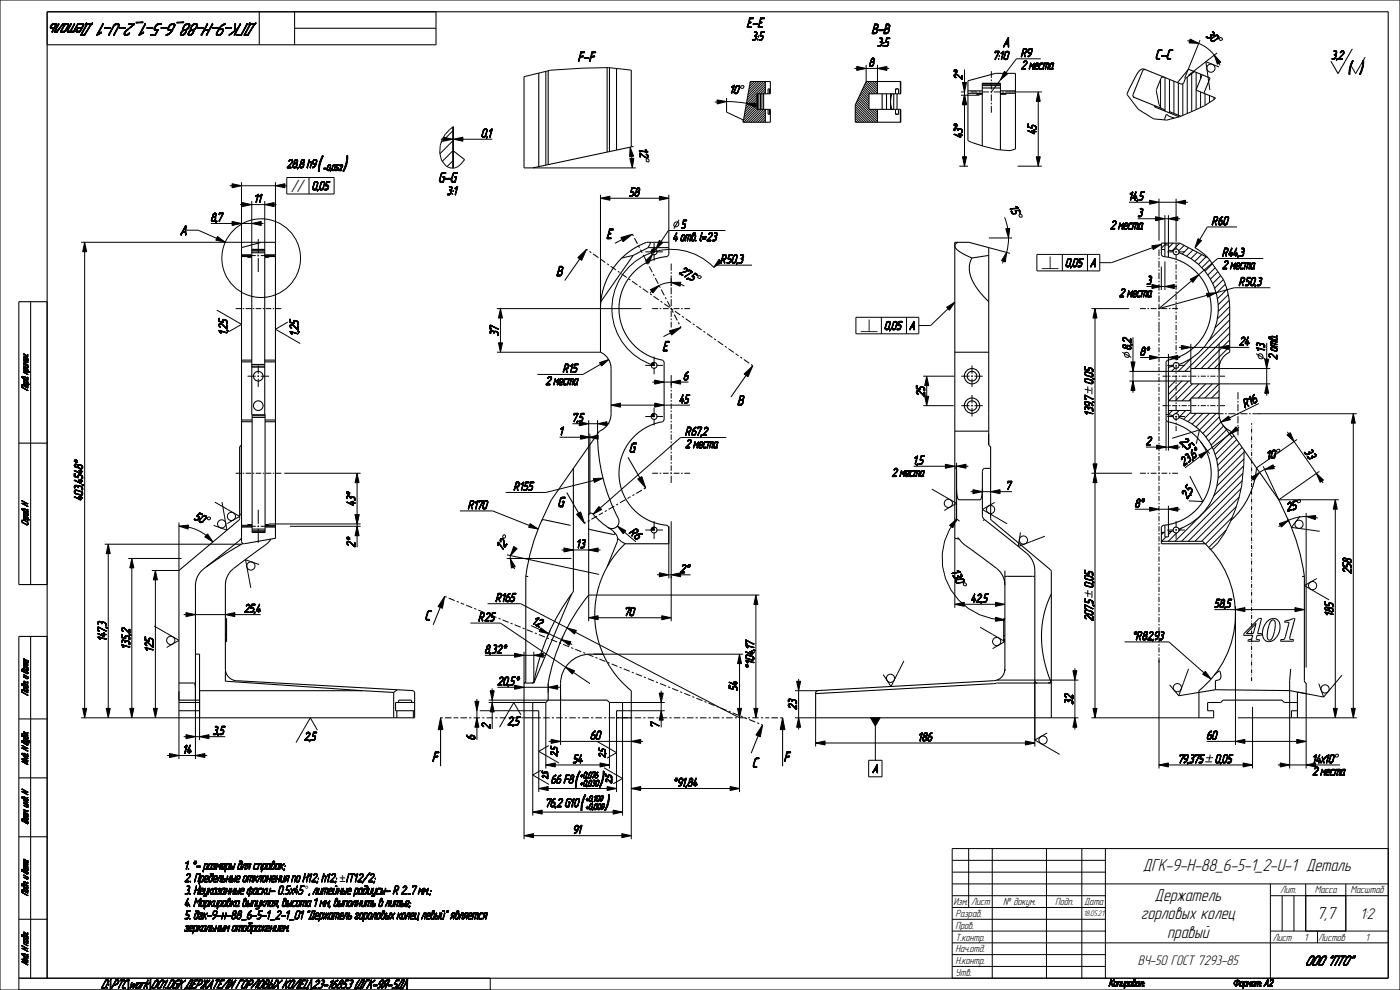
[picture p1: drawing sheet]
<svg xmlns="http://www.w3.org/2000/svg" width="594mm" height="420mm" viewBox="0 0 594 420" stroke-linecap="round" stroke-linejoin="round" font-family="sans-serif">
<defs><g id="words">
<g font-size="8.6">
<text x="134.5" y="72.4">(</text>
<text x="145.4" y="72.4">)</text>
<text x="243.6" y="333.5">(</text>
<text x="254.2" y="333.5">)</text>
<text x="245.9" y="343.5">(</text>
<text x="256.5" y="343.5">)</text>
</g>
<g font-size="7.6">
<text x="42.5" y="10.1" transform="rotate(-180 42.5 10.1)">Деталь</text>
<text x="119.2" y="10.1" transform="rotate(-180 119.2 10.1)">ДГК-9-Н-88_6-5-1_2-U-1</text>
<text x="484.9" y="369.4">ДГК-9-Н-88_6-5-1_2-U-1 Деталь</text>
<text x="489.9" y="382.3">Держатель</text>
<text x="484" y="390.1">горловых колец</text>
<text x="558.8" y="390.1">7,7</text>
<text x="495.2" y="397.9">правый</text>
</g>
<text font-size="7.5" x="571.9" y="31.2">( )</text>
<text font-size="6.8" x="577.1" y="389.8">1:2</text>
<g font-size="6.1">
<text x="482.7" y="409.6">ВЧ-50 ГОСТ 7293-85</text>
<text x="548.4" y="409.6">ООО &quot;ПТО&quot;</text>
</g>
<g font-size="5.9">
<text x="315" y="11.6">E-E</text>
<text x="367.4" y="14.3">B-B</text>
<text x="424" y="19.9">A</text>
<text x="245.3" y="26.1">F-F</text>
<text x="487.3" y="25.1">С-С</text>
<text x="183" y="77.2">G-G</text>
<text x="76.7" y="99.7">A</text>
<text x="183.5" y="323.1">F</text>
<text x="332.7" y="323.1">F</text>
</g>
<text font-size="5.3" x="24.1" y="419.3">D:\PTC\work\001.DGK ДЕРЖАТЕЛИ ГОРЛОВЫХ КОЛЕЦ\23-16853 (ДГК-9Я-5Д)\</text>
<g font-size="5.1">
<text x="317.2" y="17">3:5</text>
<text x="511.5" y="15.6" transform="rotate(37 511.5 15.6)">30</text>
<text x="370.5" y="19.6">3:5</text>
<text x="368.7" y="28.2">8</text>
<text x="418.2" y="25.3">7:10</text>
<text x="433.3" y="24.1">R9</text>
<text x="433.3" y="29.3">2 места</text>
<text x="564.9" y="25.1">3,2</text>
<text x="408.3" y="33.9" transform="rotate(-90 408.3 33.9)">2*</text>
<text x="309.7" y="39.5" transform="rotate(5 309.7 39.5)">10</text>
<text x="204.2" y="58.2">0,1</text>
<text x="408.3" y="58.5" transform="rotate(-90 408.3 58.5)">43*</text>
<text x="439.6" y="57" transform="rotate(-90 439.6 57)">45</text>
<text x="271.2" y="63.3" transform="rotate(84 271.2 63.3)">12</text>
<text x="121.7" y="71.2">28,8 h9</text>
<text x="132.4" y="80.5">0,05</text>
<text x="187.1" y="82.6">3:1</text>
<text x="267" y="83.2">58</text>
<text x="108" y="85.9">11</text>
<text x="428.4" y="88" transform="rotate(68 428.4 88)">15</text>
<text x="479" y="84.9">14,5</text>
<text x="89.4" y="93.9">8,7</text>
<text x="482.7" y="91.9">3</text>
<text x="514.2" y="95.4">R60</text>
<text x="288.9" y="96.9">5</text>
<text x="471.1" y="97.2">2 места</text>
<text x="285.6" y="102.2">4 отв. l=23</text>
<text x="305.8" y="111.6">R50,3</text>
<text x="452.1" y="113.2">0,05</text>
<text x="462.7" y="113.2">A</text>
<text x="518.6" y="108.8">R44,3</text>
<text x="288" y="115.9" transform="rotate(30 288 115.9)">27,5</text>
<text x="518.6" y="114.1">2 места</text>
<text x="474.9" y="125.9">2 места</text>
<text x="486.5" y="120.7">3</text>
<text x="525.7" y="121.2">R50,3</text>
<text x="96.3" y="141.9" transform="rotate(-90 96.3 141.9)">1 ,2 5</text>
<text x="126.5" y="142.3" transform="rotate(-90 126.5 142.3)">1 ,2 5</text>
<text x="211.5" y="142.5" transform="rotate(-90 211.5 142.5)">37</text>
<text x="375.3" y="139.9">0,05</text>
<text x="385.9" y="139.9">A</text>
<text x="479.8" y="148.6" transform="rotate(-90 479.8 148.6)">8,2</text>
<text x="525.8" y="146.5">24</text>
<text x="536.6" y="149.2" transform="rotate(-90 536.6 149.2)">13</text>
<text x="483.7" y="150.8">8*</text>
<text x="541.8" y="152.5" transform="rotate(-90 541.8 152.5)">2 отв.</text>
<text x="238.9" y="158">R15</text>
<text x="290" y="161.2">6</text>
<text x="231.5" y="163.2">2 места</text>
<text x="288.3" y="171">45</text>
<text x="392.3" y="168.2" transform="rotate(-90 392.3 168.2)">25</text>
<text x="528.3" y="173.1" transform="rotate(-26 528.3 173.1)">R16</text>
<text x="242.9" y="178.9">7,5</text>
<text x="463.7" y="176.2" transform="rotate(-90 463.7 176.2)">139,70,05</text>
<text x="237.4" y="184.6">1</text>
<text x="290.8" y="184.7">R67,2</text>
<text x="290.8" y="190">2 места</text>
<text x="486.2" y="188.8">2</text>
<text x="500.4" y="187.6" transform="rotate(43 500.4 187.6)">2,5</text>
<text x="553.3" y="191.8" transform="rotate(55 553.3 191.8)">33</text>
<text x="35" y="196.8" transform="rotate(-90 35 196.8)">*</text>
<text x="387.6" y="196.9">1,5</text>
<text x="502.3" y="197.8" transform="rotate(-37 502.3 197.8)">23,6</text>
<text x="508" y="193.4" transform="rotate(-37 508 193.4)">*</text>
<text x="537.6" y="194.8" transform="rotate(-6 537.6 194.8)">10</text>
<text x="378.4" y="202.2">2 места</text>
<text x="218" y="208.1">R155</text>
<text x="427" y="207.7">7</text>
<text x="35" y="212.3" transform="rotate(-90 35 212.3)">403,4548</text>
<text x="150.6" y="214.6" transform="rotate(-90 150.6 214.6)">43*</text>
<text x="198.6" y="215.9">R170</text>
<text x="481.5" y="215.2">8*</text>
<text x="503.7" y="211.8" transform="rotate(-57 503.7 211.8)">2,5</text>
<text x="82.2" y="220.3" transform="rotate(25 82.2 220.3)">50</text>
<text x="546.1" y="216.9" transform="rotate(-13 546.1 216.9)">25</text>
<text x="266.9" y="226.2" transform="rotate(40 266.9 226.2)">R6</text>
<text x="150.6" y="232.2" transform="rotate(-90 150.6 232.2)">2*</text>
<text x="213" y="233.5" transform="rotate(-51 213 233.5)">12</text>
<text x="244.6" y="232.4">13</text>
<text x="288.6" y="243">2*</text>
<text x="403.6" y="242.6" transform="rotate(65 403.6 242.6)">130</text>
<text x="573.3" y="243.4" transform="rotate(-90 573.3 243.4)">258</text>
<text x="463.7" y="249.4" transform="rotate(-90 463.7 249.4)">0,05</text>
<text x="210.4" y="255.2">R165</text>
<text x="412" y="255.5">42,5</text>
<text x="515.2" y="257.7">58,5</text>
<text x="103.6" y="259.9">25,4</text>
<text x="203.1" y="263.5">R25</text>
<text x="265.1" y="261.2">70</text>
<text x="463.7" y="263.5" transform="rotate(-90 463.7 263.5)">207,5</text>
<text x="565.7" y="261.4" transform="rotate(-90 565.7 261.4)">185</text>
<text x="225.7" y="264.6" transform="rotate(25 225.7 264.6)">12</text>
<text x="45" y="271.9" transform="rotate(-90 45 271.9)">147,3</text>
<text x="55" y="275.2" transform="rotate(-90 55 275.2)">135,2</text>
<text x="480.6" y="271.4">*R82,93</text>
<text x="65" y="276.4" transform="rotate(-90 65 276.4)">125</text>
<text x="205.7" y="277.1">8,32</text>
<text x="213.3" y="277.1">*</text>
<text x="319.8" y="283.6" transform="rotate(-90 319.8 283.6)">*104,17</text>
<text x="211.1" y="290.7">20,5</text>
<text x="218.7" y="290.7">*</text>
<text x="312.9" y="293.1" transform="rotate(-90 312.9 293.1)">54</text>
<text x="455.2" y="298.9" transform="rotate(-90 455.2 298.9)">32</text>
<text x="338" y="301.1" transform="rotate(-90 338 301.1)">23</text>
<text x="90.3" y="311.7">3,5</text>
<text x="208" y="309.2" transform="rotate(-90 208 309.2)">2</text>
<text x="215.4" y="307.7">2,5</text>
<text x="279.7" y="308.6" transform="rotate(-90 279.7 308.6)">7</text>
<text x="129" y="314.2">2,5</text>
<text x="201.5" y="313.9" transform="rotate(-90 201.5 313.9)">6</text>
<text x="250.5" y="313.7">60</text>
<text x="389.6" y="314.3">186</text>
<text x="512" y="313.7">60</text>
<text x="77.7" y="319.7">14</text>
<text x="243" y="323.7">54</text>
<text x="500" y="323.7">79,3750,05</text>
<text x="556.9" y="323.7">14х10</text>
<text x="370.3" y="327.8">A</text>
<text x="556.9" y="328.9">2 места</text>
<text x="233.8" y="332.3">66 F8</text>
<text x="285.7" y="333.7">*91,84</text>
<text x="231.6" y="342.3">76,2 G10</text>
<text x="243.3" y="353.7">91</text>
<text x="78.3" y="368.9">1. *- размеры для справок;</text>
<text x="78.3" y="374.1">2. Предельные отклонения по H12; h12;</text>
<text x="78.3" y="379.4">3. Неуказанные фаски- 0.5х45</text>
<text x="78.3" y="384.6">4. Маркировка выпуклая, высота 1 мм, выполнить в литье;</text>
<text x="78.3" y="389.9">5. дгк-9-н-88_6-5-1_2-1_01 &quot;Держатель гороловых колец левый&quot; является</text>
<text x="78.3" y="395.1">зеркальным отображением.</text>
</g>
<g font-size="4.8">
<text x="123.4" y="80.5">⫽</text>
<text x="441.7" y="113.2">⏊</text>
<text x="364.9" y="139.9">⏊</text>
<text x="144.1" y="374.1">±IT12/2;</text>
<text x="144.1" y="374.1">±</text>
<text x="129.1" y="379.4">°, литейные радиусы- R 2...7 мм.;</text>
<text x="129.1" y="379.4">°</text>
</g>
<g font-size="4.5">
<text x="543.1" y="379.1">Лит.</text>
<text x="557.9" y="379.1">Масса</text>
<text x="573" y="379.1">Масштаб</text>
<text x="404.5" y="384.1">Изм.</text>
<text x="405.4" y="389.1">Pазраб.</text>
<text x="412" y="384.1">Лист</text>
<text x="425.7" y="384.1">№ докум.</text>
<text x="447.7" y="384.1">Подп.</text>
<text x="460" y="384.1">Дата</text>
<text x="405.4" y="394.1">Пров.</text>
<text x="405.4" y="399.1">Т.контр.</text>
<text x="540" y="399.1">Лист</text>
<text x="553.4" y="399.1">1</text>
<text x="559.3" y="399.1">Листов</text>
<text x="579.4" y="399.1">1</text>
<text x="405.4" y="404.1">Нач.отд.</text>
<text x="405.4" y="409.1">Н.контр.</text>
<text x="405.4" y="414.1">Утв.</text>
</g>
<g font-size="4.4">
<text x="470.5" y="418.5">Копировал:</text>
<text x="537.4" y="418.5">Формат: А2</text>
</g>
<text font-size="4.2" x="236.5" y="320.9" transform="rotate(-90 236.5 320.9)">2 ,5</text>
<text font-size="4" x="256.8" y="321.5" transform="rotate(-90 256.8 321.5)">2 ,5</text>
<text font-size="3.9" x="259.5" y="332.4" transform="rotate(-90 259.5 332.4)">2 ,5</text>
<g font-size="3.8">
<text x="11.8" y="170.4" transform="rotate(-90 11.8 170.4)">Перв. примен.</text>
<text x="11.8" y="225.5" transform="rotate(-90 11.8 225.5)">Справ. N</text>
<text x="11.8" y="298.2" transform="rotate(-90 11.8 298.2)">Подп. и дата</text>
<text x="11.8" y="328.1" transform="rotate(-90 11.8 328.1)">Инв. N дубл.</text>
<text x="11.8" y="353.2" transform="rotate(-90 11.8 353.2)">Взам. инв. N</text>
<text x="11.8" y="383.2" transform="rotate(-90 11.8 383.2)">Подп. и дата</text>
<text x="11.8" y="413.3" transform="rotate(-90 11.8 413.3)">Инв. N подл.</text>
</g>
<g font-size="3.6">
<text x="137.1" y="72.4">-0,052</text>
<text x="246.1" y="330.1">+0,076</text>
<text x="246.1" y="333.5">+0,030</text>
<text x="248.5" y="340.1">+0,109</text>
<text x="248.5" y="343.5">+0,009</text>
</g>
<text font-size="3.5" x="459.7" y="388.7">18.05.21</text>
<text font-size="3.4" x="232.4" y="330.5" transform="rotate(-90 232.4 330.5)">2 ,5</text>
</g></defs>
<g fill="none" stroke="#000" stroke-width=".45">
<path d="M110 5v14M125 12h60M125 5v14M185 5v14h-165M222.3 32.5v38.7h3.7l41.8-8.9M228.6 31v39.7M231.6 30.3v39.7M232.6 30v39.8M324 39.8v6.6M324.7 34.6v5.2M325.9 39.8h-4.8v6.6h4.8M326.5 39.8h.4v-5.2h-8.6l-3 17.3h11.6v-5.5h-.4"/>
<path d="M372.3 34.6v5.2M380 39.8h-11.3v6.6h11.3M380.6 39.8v6.6M381.3 39.8h.9v-5.2h-14.7l-4.6 9.9v7.4h19.3v-5.5h-.9M382 34.6v5.2M410.7 39.6h6.1M410.7 38.5h6.1M416.8 39.7h-2.5v.3h2.5M416.8 37.3h7.7M416.8 36.3h7.7M416.8 35.7h7.7M416.8 35.5h7.7"/>
<path d="M424.5 39.7h2.4v.3h-2.4M424.5 39.6h6.3M424.5 38.5h6.3M486 29.6l-.6-.1-.6 .6-4 10v.8l.5 .4M493.9 32.8l-.7-.1-.6 .4-1.9 4.9M499.6 35l4.8-5.6 9 3.7-2.4 6 .3 .7M506.7 30.4l-3.8 2.9-.7 1.9-.9 .5-15.8-6.4a3.6 3.6 0 0 0-3.6 3l-3.7 7.5M510.1 31.7l-2.4 6.5 8 3.3M192.1 53.9v17.4M192.4 53.7v17.6M324.7 46.4v5.5M372.3 46.4v5.5"/>
<path d="M382 46.4v5.5M410.7 59.7v-25.4l11.7-3.2h8.4v32.1M480.7 41.1l13.4 5.4-.2 .5M489.9 45.4l10.4 4.2M490.1 44.9l-.2 .5M490.2 44.9l-.2 .5M494.9 48.5l-.9 2.4M496.1 47.9l.2-.5 4.7 1.9M192.4 64l4.7 3.7M416.8 61.9v-26.6h7.7v28.3M102.5 105l8.4-2.2h6v125.6l-13.5 2.3-.6-.2-.3-.8zM102.5 108.8h4.3"/>
<path d="M102.5 108.1h4.3M106.8 108.9v-3.1h5.5v3.1M106.8 109.1l.2 113.5M112.3 109.1v66.8h-5.3M112.3 108.8h4.6M112.3 108.1h4.6M246 109.9l-6.4 9.1M263.9 101.7l-3 1.5M268.7 108.4l-13.8 19.6M268.7 108.4l-4.9 1.1M275 105l-6.3 3.4M275 105h8.8"/>
<path d="M276.1 102.8l-1.1 2.2M406.4 102.8a1.73 1.73 0 0 0-1.3 1.6 1.73 1.73 0 0 0 1.2 1.7l2.4 1.6 3.7 1.8M412.4 109.5a11.1 11.1 0 0 0 1.5 11.8l2.6 3.5 3 3.2M419.5 108.4l-7.1 1.1M492.7 105.8l1.5 .1v-2h1.5v2.2l2.1 .4a1.25 1.25 0 0 1 1.6-.9 1.25 1.25 0 0 1 .8 1.6 25.2 25.2 0 0 1 16.7 23.7 25.2 25.2 0 0 1-16.7 23.7 1.25 1.25 0 0 1-.8 1.6 1.25 1.25 0 0 1-1.6-.9l-2.1 .5v1.8h9.5v-1.2h12M494.2 108.9l-.8-.1-.7-.7v-5h7.9l12.1 6.3 6.4 9.3a30 30 0 0 1 2.6 12.2v18.5a7.5 7.5 0 0 0-4.5 6.9M495.7 109.1a22.2 22.2 0 0 1 18.2 22 22.2 22.2 0 0 1-18.5 21.7l-.7 .7v24.7l.7 .7a22.2 22.2 0 0 1 18.5 21.7 22.2 22.2 0 0 1-18.2 22M13 128v120M20 128h-12v120h12M102.5 153.5h4.3M102.5 152.8h4.3M106.8 155.8h5.5"/>
<path d="M112.3 153.5h4.6M112.3 152.8h4.6M284.5 141.2l-3 1.6M316.5 159.3l-6.4 9.1M405.1 149.4h14.4M517.2 156.3v.1M102.5 178.9h4.5M102.5 178.2h4.5M112.3 175.8l.2 46.8M112.5 178.9h4.4M112.5 178.2h4.4M259.3 175.5v-19.2a7.5 7.5 0 0 0-4.5-6.9v-18.5a30 30 0 0 1 19.5-28.1h9.5v5.3l-.7 .7a22.2 22.2 0 0 0-20.5 21.2 22.2 22.2 0 0 0 18.5 22.8l.7 .7v24.7l-.7 .7a22.2 22.2 0 0 0-18.5 22.9 22.2 22.2 0 0 0 20.5 21.1l.7 .7v7.1h-18.6"/>
<path d="M405.1 175.5v-72.7h6l8.4 2.2v70.5M494.7 175.8l3.1 .6a1.25 1.25 0 0 1 1.6-.9 1.25 1.25 0 0 1 .8 1.6 25.2 25.2 0 0 1 16.7 23.7 25.2 25.2 0 0 1-16.7 23.7 1.25 1.25 0 0 1-.8 1.6 1.25 1.25 0 0 1-1.6-.9l-2.1 .4v2.2h-1.5v-2l-1.5 .1M495.7 175.9v-14.2h9.5v1.2h12v12.6a8 8 0 0 0 5 7.4l20.4 29.1 3.6 7.8a85 85 0 0 1 7.2 24.7M495.7 174.2h9.5M495.7 170.1h9.5M517.2 168.9h-12v6.5h12M8 188h12M102.4 188.7l-.7 .7-.2 31.1-25.5 21.7-.1 47.6h6.6l.4 3.1M102.4 188.7h.1M243.3 198.7v52a93.7 93.7 0 0 0-16.8 38.6l-.8 .5M249.8 189.4v62.7a88.3 88.3 0 0 0-16.4 33.6l-.8 4.1M250.3 188.7v29.1"/>
<path d="M253.5 184.1a81.5 81.5 0 0 0 9.1 36.9 3 3 0 0 1-1.4 2.9 3 3 0 0 1-3.3-.2M254.3 182.9l-20.4 29.1-3.6 7.8a85 85 0 0 0-7.2 24.7M266.4 194l5.1 8.7M405.1 182.9v45.5a4.7 4.7 0 0 1 3.8 2.4l10.3 7.6a19.1 19.1 0 0 1 5.5 4.7l1.3 2.5 .4 2.7M405.1 198.5l.5 .3 .3 .6v21.8M419.5 184.1v4.6l.8 .7 .1 30.8 25.6 22 .1 62.3h-100v-10.9l.7-.6 74.8-4.2a5 5 0 0 0 4.8-5M419.5 182.9v5.8M420.3 198.7h-2.7l-.8 1.1v18.9l.3 1.1 .7 .7M533.1 198.5a33.6 33.6 0 0 1-10.9 22.3M102.4 217.7v.1M102.4 217.7h.1M102.4 217.8l-.7 .9"/>
<path d="M102.4 217.8h.1M240.5 209l5 8.7M249.8 218.7a1 1 0 0 1 .6-1 1 1 0 0 1 1.1 .3l2.8 2.9 3.1 2.4a8.6 8.6 0 0 1 4.6 4.6l-.1 .4M405.9 207.3l.3 3.4 .7 1.3h9l.7-1.6 .2-3.1M102.5 228.3l-1.3 1.4-13.7 10.8M102.5 223.6h4.5M102.5 222.9h4.5M103 230.6l-7.8 4.7-7.7 5.2M107 222.8v3.1h5.5v-3.1M112.5 223.6h4.4M112.5 222.9h4.4M115 228.7l-1.9 2.1-10.3 7.6a19.1 19.1 0 0 0-5.5 4.7l-1.3 2.5-.4 2.7v35.5a5 5 0 0 0 4.7 5l74.9 4.2 .7 .6v10.9h-8.9v-10.7"/>
<path d="M230.9 220.5h.1M230.9 220.5l-1.1 .4M230.9 220.5l11.2 2.4M242.1 222.9h.1M249.8 224.2l.3 .4 10.3 2.2M260.4 226.8h.1M260.9 226.2l-.5 .6M261.9 228.3l2 1.6 1.4 .7a41.5 41.5 0 0 0-11.1 17.9M261.9 228.3v1.4l-4.3 10.8M406.2 228.1l.7 .6M417.8 220.5l-.6 .4M417.8 220.5h.1"/>
<path d="M417.8 220.5l17.7 14.1a9.7 9.7 0 0 1 3.6 7.5v46.7l.3 .7 .7 .3M492.7 229.6h17.5a41.5 41.5 0 0 1-1.5 63.4v11.5h6.2v-3h-2.5v-3.5h5.5l1-1h25l1 1h5.6M494.2 222.8l-.8 .1-.7 .7v7.1h18.6M513.4 232.8l.4 .3M87.5 240.5a9.4 9.4 0 0 0-4.6 8v-.9M186.8 257.7l-3 7.4M223.1 244.5v44.3l-.8 1M223.1 244.5l1 .1M242.5 252l-16 37.8h-4.2M426.4 244.6h12.7M426.4 242.1v42.6M446.1 252a45 45 0 0 0-.3 37.2l-.3 .4-.8 .2"/>
<path d="M553.4 244.5v44.3l.8 1v14.7h-6.3v-3h2.6M553.4 244.5l-1 .1M13 270v145M20 270h-12v145h581v-410h-569v410M95.6 262.4h.5v9.8h-.5M95.6 272h.5M95.6 271.7h.5M95.6 271.4h.5M95.6 269.5h.5M95.6 269.1h.5M95.6 268.9h.5M95.6 268.8h.5"/>
<path d="M425.9 272h.5M425.9 271.4h.5M425.9 271.3h.5M425.9 271.5h.5M425.9 269.7h.5M425.9 262.6h.5M426.4 262.4h-.5v9.8h.5M532.9 264.5l-1.1 4.3h-3zM534.4 271.4l.1 .1M535.3 268.9l-.3 .6h-1.6l-.4 1.6 1.4 .3M535.3 268.9h.1M535.3 268.8h-1.7l1.6-6.4h-.9l-6.6 6.5 .1 .6h3.8l-.3 .9a1.44 1.44 0 0 1-1.7 1v.6h4.6l.3-.5"/>
<path d="M538 263.4a2.95 2.95 0 0 1 3.5-.8 2.95 2.95 0 0 1 1.6 3.2 5.5 5.5 0 0 1-5.5 6.3 4.1 4.1 0 0 1-1.6-5.6l.6-1.4zM539.3 263.4l.8-.4a1.32 1.32 0 0 1 1 1.9 8.8 8.8 0 0 1-2.1 6.6l-.3 .1a1.29 1.29 0 0 1-1.1-1.8 11.7 11.7 0 0 1 1.7-6.4zM543.3 272h.1M545.2 263.4l4.2-.9-2.2 8.2 .2 .5 1.5 .2-.2 .6h-5.4l.1-.6 1.3-.1 .4-.4 1.7-6.2-.1-.6-1.6-.1zM75.9 298h8.8M82.9 297h-7v7.5h8.8M95.7 284.8l-.1 4.2 71.4 4.8M168.5 292.6l-1.5 1.2M169 298l.2-1h5.3l.2 1M175.9 298h-8.1v3.5h8.1M222.3 289.8v14.7h6.3v-3h-2.6v-3.5h5.6l1-1M446.1 289.8h-23l-77 4.5"/>
<path d="M515.2 286.5l2.1-1.8a2.55 2.55 0 0 1-.2 3.7l-1.4 .4v3.8M515.7 292.6l-7 1.2M515.7 292.6l31.5 .4M547.2 293l3.3 .6M547.6 283.8l-.4 9.2M550.5 293.6l3.7 .7M550.5 293.6v10.9M8 305h12M75.9 301.5h8.8M168.4 301.5v3M175.4 301.5v3M186.9 304.5v20.6"/>
<path d="M321.7 312.2l-3 7.4M332 304.5v20.6M8 330h12M8 355h12M8 390h12"/>
<circle cx="109.6" cy="172.1" r="2.05"/>
<circle cx="412.4" cy="172.1" r="3.3"/>
<circle cx="412.4" cy="172.1" r="2.05"/>
</g>
<g fill="none" stroke="#000" stroke-width=".42">
<path d="M0 0h594v420h-594zM503.8 17.3l4.1 .8 4.3 2.4 3 2.9 2.4 4.3M505 16.6l3.6 1.8-4.1-.2zM509.2 17l-6.6 16.2M222.3 32.5h.1M267.8 29.8l-9.5-1.1-11.4 .2-13.2 .9-11.4 2.7M319 34.6l-.8 .8M320 34.6l-2 2M321 34.6l-3.2 3.2M322 34.6l-4.4 4.4M323 34.6l-5.6 5.6M324 34.6l-6.9 6.8"/>
<path d="M324.7 35.8l-8 8-8.4-.7M324.7 34.8l-7.8 7.8M324.7 36.8l-3 3M324.7 37.8l-2 2M324.7 38.8l-1 1M324.7 39.8h.1M362.5 29h1M363.5 28.2l4 .8-4 .9zM365.2 39.6l3.5 3.5M365.5 38.9l3.2 3.2M365.8 38.2l2.9 2.9M366.1 37.5l2.6 2.6"/>
<path d="M366.4 36.9l3 2.9M366.8 36.2l3.6 3.6M367.1 35.5l4.3 4.3M367.4 34.8l4.9 4.9M367.5 27.5v7.1M368.1 34.6l4.2 4.2M369.1 34.6l3.2 3.2M370.1 34.6l2.2 2.2M371.1 34.6l1.2 1.2M372.1 34.6l.2 .2M372.3 29l4-.8v1.7zM372.3 27.5v7.1"/>
<path d="M376.3 29h1M407.7 39h1.7M408.4 35h1.7l-.9 4zM409.2 39v1.4M424.4 34l-3.8 5M426.2 30.3l1.3 1-3.1 2.7zM441.6 24.9h-10.3l-4.5 5.9M478.2 39.8l4.8 6.6 6.5 4 5.5 .6a64.9 64.9 0 0 0 20.3-8.9l.4-.6M490.7 38l1 6.3 .9 1.6M492.4 33.7v11.8M494.3 32.9v14.2M496.2 33.7v14"/>
<path d="M498.1 34.4v13.7M500 35.2v13.7M501.8 35.5v13.5M503.7 32.7v15.5M505.6 31.3v16.1M507.5 30.7v15.8M509.4 31.5v1.9M509.4 39v6.6M511.3 39.8v4.9M515.2 23.4l2.8 3-1.5 .9zM516.4 22.5l-12.2 9.5M187.1 59.1h1"/>
<path d="M188.1 58.2l4 .9-4 .8zM192.1 55.5l-4.9 5M192.1 59.8l-5.4 5.4M192.1 59.1h.3M192.4 59.1l4-.9v1.7zM192.4 53.7a12.3 12.3 0 0 0-5 14.4l1.9 2.4 1.1 .5M196.4 59.1h12.5M304.2 42.4l4.1 .7-4 1zM304.3 43.2l-1 .1M308.3 41.6v6l7 3.3v1M315.3 51.8v.1M316.7 43.8h4.1l-.4 1.7z"/>
<path d="M320.6 44.7l1 .2M321.1 40.4l-4.6 4.6M321.1 41.4l-4.8 4.8M321.1 42.4l-5 5M321.1 43.4l-5.2 5.2M321.1 44.3l-5.4 5.5M321.1 45.3l-5.6 5.7M321.1 46.3l-5.5 5.6M322 46.4l-5.4 5.5M323 46.4l-5.4 5.5M324 46.4l-5.4 5.5M324.7 46.7l-5.2 5.2"/>
<path d="M324.7 47.7l-4.2 4.2M324.7 48.7l-3.2 3.2M324.7 49.7l-2.2 2.2M324.7 50.6l-1.2 1.3M324.7 51.6l-.2 .3M362.9 51.1l.7 .8M362.9 50.1l1.7 1.8M362.9 49.1l2.7 2.8M362.9 48.1l3.7 3.8M362.9 47.2l4.7 4.7M362.9 46.2l5.7 5.7M362.9 45.2l6.7 6.7"/>
<path d="M363 44.3l7.5 7.6M363.3 43.6l8.2 8.3M363.6 42.9l8.7 8.7M363.9 42.3l8.4 8.3M364.2 41.6l4.5 4.4M364.5 40.9l4.2 4.2M364.9 40.2l3.8 3.9M369 46.4l3.3 3.2M370 46.4l2.3 2.3M371 46.4l1.3 1.3M372 46.4l.3 .3M407.7 40.4h7.9"/>
<path d="M409.2 40.4l.9 4h-1.7zM409.2 44.4v26.1M410.7 59.7a51 51 0 0 0 17.8 4.2l2.3-.7M494.9 48.5l1.1 .8 2.3 .8M513.2 40.5v3M515.1 41.3v1M97.5 78.8h1M98.5 77.9l4 .9-4 .8zM102.5 77.3v27.7M102.5 78.8h14.4M116.9 78.8l4-.9v1.7zM116.9 77.3v25.5"/>
<path d="M120.9 78.8h.8M141.8 75.3h-20.1v7h20.1M192.1 64l-4.4 4.5M192.1 68.3l-2.4 2.4M197.1 67.7a7.7 7.7 0 0 1-4.3 3.6M226 71.2h43.8M267.2 67.3l1.7-.1-.6 4zM267.4 62.4l1.4 3.9-1.6 .2zM268 66.4l.1 .8M268.8 62.1l-1 .2M407 70.5h3.7M408.4 66.5h1.7l-.9 4z"/>
<path d="M89.4 94.8h9.1M98.5 93.9l4 .9-4 .8zM101.8 86.8h1M102.5 94.8h4.3M102.8 85.9l4 .9-4 .8zM106.8 94.8l4-.9v1.7zM106.8 85.3v20.5M110.8 94.8h1M112.3 86.8l4-.9v1.7zM112.3 85.3v20.5M116.3 86.8h1M254.8 84.1l4-.8v1.7z"/>
<path d="M254.8 82.6v48.3M258.3 99.3l.8-.1zM258.3 99.3l-.4 1.6-.3 .2zM258.3 99.3l.9-.1zM258.3 99.3l.9-.2zM258.3 99.3l.9-.3zM258.3 99.3l.9-.4zM258.4 98.9h.7l-.8 .4zM258.4 98.9l-.8 2.2zM258.5 97.4h1.7zM258.5 97.4l.3 .1-1.2 3.6zM258.5 97.3h1.7z"/>
<path d="M258.5 97.3l1.7 .1zM258.6 97.3l1.6-.1zM258.6 97.3l1.5-.1zM258.7 97.2h.1M258.6 97.3h1.6zM258.8 84.1h21M258.8 97.5h1.4zM258.8 97.5l-1.2 3.6zM258.8 97.5l1.4-.1zM260.1 97.5h.1M279.8 83.3l4 .8-4 .9zM283.8 82.6v20.2"/>
<path d="M286.2 94.6l1.3-.5a1.1 1.1 0 0 1 .1 1.8 1.1 1.1 0 0 1-1.7-.4zM288.1 93.3l-2.2 3.8M307.8 97.8h-24.2l-3.2 4.7M426.2 92.2l1.4 4.8M426.7 97l1.7-.1-.5 4zM479 85.8h8.7M487.7 84.9l4 .9-4 .8zM490.2 91.9l4 .9-4 .8zM491.7 84.3v17.8M491.7 85.8h7.3M494.2 91.3v12.6M494.2 92.8h1.5"/>
<path d="M495.7 92.8l4-.9v1.7zM495.7 91.3v12.6M499 85.8l4-.9v1.7zM499 84.3v18.3M499.7 92.8h1M503 85.8h1M524.9 96.3h-12.7l-3.1 5.4M34.4 102.8h76.5M35.9 102.8l.9 4h-1.7zM35.9 106.8v193.7M236.3 117l1.6-.1zM236.3 116.9l1.8-.1z"/>
<path d="M236.3 116.9l1.3-.2zM236.3 116.9l1.2-.2zM236.3 116.9h1.6zM236.3 117h1.4zM236.4 117h1.3zM237 115.1l1.5-.1zM237 115.1l-.4 1.6-.3 .2zM237 115.1l1.4-.2zM237 115.1l1.4-.3zM237 115.1l.9-.4zM237.1 114.7h.7l-.8 .4zM237.1 114.7l-.8 2.2z"/>
<path d="M237.2 113.1l1.2-.1zM237.2 113.1h1.4zM237.2 113.2l1.5-.1zM237.2 113.2l1.6 .1zM237.2 113.2l.3 .1-1.2 3.6zM237.3 113.1l1.1-.1zM237.3 113.1l1-.1zM237.4 113h.1M237.4 117h.3zM237.5 113.3h1.3zM237.5 113.3l-1.2 3.6zM237.6 116.7l.6-.1z"/>
<path d="M237.7 116.7l.5-.1zM237.8 116.6l.5-.1zM237.9 115.1l.6-.1zM237.9 116.6l.4-.1zM237.9 114.7h.6zM238 115.1h.6zM238 116.5l.4-.2zM238 114.7l.7-.1zM238.1 116.4l.3-.1zM238.1 115.1h.5zM238.1 116.3l.4-.1zM238.1 116.3h.3z"/>
<path d="M238.2 114.6h.5zM238.2 115.1h.4zM238.2 113.3h.6zM238.2 116.2h.3zM238.3 115.2l.3 .1zM238.3 113.3h.5zM238.3 115.3l.3 .1zM238.3 115.4h.3zM238.3 115.6l.3-.1zM238.3 115.6h.3l-.4 .6zM238.4 114.5l.4-.1zM238.4 114.5l.3 .1z"/>
<path d="M238.4 115.5l.2-.1zM238.4 115.5h.2zM238.4 113.4l.4-.1zM238.5 113.4h.4zM238.5 114.3l.3-.1zM238.5 114.3l.3 .1zM238.5 113.5l.4-.1zM238.5 114.2l.4-.3zM238.5 114.2h.3zM238.6 113.6l.3-.2zM238.6 113.6h.3zM238.6 113.9l.3-.1z"/>
<path d="M238.6 113.9h.3l-.4 .3zM238.6 113.7h.3zM238.6 113.8l.3-.1zM238.6 113.8h.3zM238.6 115.6l-.1 .6h-.3zM245.2 109.3l3.7-3.5-2.1 4.6zM257.6 101.2l1.7-.1zM257.6 101.2h1.7zM257.6 101.1l1.7-.1zM257.6 101.1l1.6-.1zM257.6 101.1l1.6-.2zM257.6 101.1h1.7z"/>
<path d="M257.6 101.2h1.6zM257.7 101.2h1.5zM259.1 101.2h.1M263.4 100.8l4.9-1.5-3.9 3.2zM273.9 110.7l2.9-2.8-1.5 3.8zM274.6 111.2l-.6 .8M278.2 105.8l-1.4 2.1M279.7 102l1.5 1-3 2.8zM284.8 119.9l4.1-.2-.3 1.7zM284.8 119.9l-2.3 .2-2.8 1M284.8 118.2v3.2M302.8 113.4a25.1 25.1 0 0 0-39.4 4.3 25.1 25.1 0 0 0 13.8 37.2"/>
<path d="M303.8 112.5h15.2M305.1 110l1.2 1.2-3.5 2.2zM419.5 105l9.1 2.5M419.6 100.9h9.8M425.7 110.8l-.4 .9M427.1 107.1l-.6 4-1.6-.5zM427.9 100.9l-.8 6.2M466.6 107.9h-26.7v7h26.7M488.7 104.3l4-.6-3.4 2.2zM489 105.1l-17.4 6.3h-5M492.7 113.1v9.9M494.2 110.9v12.1"/>
<path d="M494.9 103.1l-2.2 2.2M497.7 103.1l-2 2M500.6 103.1l-3.3 3.3M502.4 104.1l-2.2 2.3M504.3 105.1l-2.7 2.7M505 118.5l3.6-2-2.5 3.3zM505.5 119.1l-13.8 11.8 20.4-5.6M506.1 106.1l-2.6 2.6M507 105.1l5.3 4M508 107l-2.7 2.7M508.3 101.2l1.5 .9-2.8 3zM509.9 108l-3 2.9"/>
<path d="M511.7 109l-3.2 3.2M513.2 110.3l-3.3 3.3M514.4 111.9l-3.1 3.2M515.6 113.6l-3.1 3.1M516.7 115.3l-3.1 3.1M517.9 116.9l-3.4 3.4M519.1 118.6l-3.7 3.7M536 109.7h-19.4l-8 6.8M97.2 134.6l5.3 3-5.3 3M122.1 136.7l-5.2 3 10.5 6M210.8 130.9h61.3M212.3 130.9l.9 4h-1.7z"/>
<path d="M212.3 134.9v10.5M276 122.9l3.7-1.8-2.7 3.1zM276.5 123.6l-.6 .7M389.8 134.6h-26.6v7h26.6M401.6 130.4l3.5-2.2-2.3 3.4zM402.2 131l-7.4 7.1h-5M463.1 130.9h16M464.6 130.9l.8 4h-1.7zM464.6 134.9v61.9M494.2 121.5l4-.8v1.7zM498.2 121.5h1M511.9 124.5l4.1-.3-3.6 1.9z"/>
<path d="M519.9 120.6l-3.9 3.8M520.6 122.7l-4.1 4.1M521.1 125l-4.3 4.3M521.5 127.4l-4.7 4.7M521.7 130.1l-5.2 5.2M521.7 132.9l-6.2 6.2M521.7 135.7l-8.8 8.9M521.7 138.5l-19 19.1M539 122.1h-15.3l-7.7 2.1M210.8 149.4h44M211.5 145.4h1.7l-.9 4zM254.4 153.8l3.9-1.2-3.1 2.7z"/>
<path d="M254.8 154.6l-7.4 4.3h-19.4M281.3 148.8l1.8-.1zM281.3 148.8h1.8zM281.4 148.7h1.7zM281.4 148.7l1.7-.1zM281.4 148.7l1.6-.1zM281.4 148.8h1.7zM281.4 148.8h1.6zM281.5 148.8h1.5zM282.1 146.9l.8-.1zM282.1 146.9l-.4 1.7-.3 .1zM282.1 146.9l.9-.1z"/>
<path d="M282.1 146.9l.9-.2zM282.1 146.9l.9-.3zM282.2 146.6h.7l-.8 .3zM282.2 146.6l-.8 2.1zM282.3 145h1.7zM282.3 145l.3 .1-1.2 3.6zM282.3 144.9h1.7zM282.3 144.9l1.7 .1zM282.3 144.9l1.7-.1zM282.3 144.9l1.6-.1zM282.5 144.8h.1M282.6 145.1h1.4z"/>
<path d="M282.6 145.1l-1.2 3.6zM282.6 145.1l1.4-.1zM282.9 148.8h.1M283.8 145.1h.1M284 140.3l4.9-1.4-3.9 3.2zM284.8 159.1v4.5M315.7 158.7l3.7-3.5-2 4.6zM391.7 159.6h13.2M393.2 159.6l.8 4h-1.7zM476.2 149.4l3.8 2.2M477.2 149.7a1.12 1.12 0 0 1 1.7 .3 1.12 1.12 0 0 1-.5 1.6l-.9-.3-.3-.4zM479.2 157.6h16.5"/>
<path d="M479.9 153.6h1.7l-.9 4zM480.7 143.1v10.5M480.7 157.6v4.1M496.1 155.7l-.4 .3M498.5 156.1l-1.4 1.5M500.2 147.4h1M501.2 146.5l4 .9-4 .8zM505.2 145.9v10.5M505.2 147.4h12M505.4 152l-5.5 5.6M517.2 147.4l4-.9v1.7zM517.2 145.9v11.2"/>
<path d="M517.2 156.4h21.7M517.6 154l-2.4 2.4M521.2 147.4h8.9M521.7 141.4l-14.9 15M521.7 144.2l-12.1 12.2M521.7 147l-9.3 9.4M532.9 150l3.8 2.2M533.9 150.3a1.12 1.12 0 0 1 1.7 .3 1.12 1.12 0 0 1-.5 1.6l-.9-.3-.3-.4zM536.6 152.4h1.7l-.9 4zM537.4 156.4v6.5M249.8 178.3v11.1M249.8 179.8h3.7"/>
<path d="M253.5 179.8l4-.9v1.7zM253.5 178.3v5.8M257.5 179.8h1M259.3 171.9l4-.9v1.7zM263.3 171.9h14.5M276.8 162.1h1M277.8 161.3l4 .8-4 .9zM277.8 171l4 .9-4 .8zM281.8 171.9h10.9M281.8 162.1h3M284.8 162.1l4-.8v1.7zM313.1 171.7h1.6z"/>
<path d="M313.1 171.7l1.8-.1zM313.1 171.7l1.3-.2zM313.1 171.7l1.2-.2zM313.1 171.8l1.6-.1zM313.1 171.8h1.4zM313.2 171.8h1.3zM313.8 169.8l1.5-.1zM313.8 169.8l-.4 1.7-.3 .2zM313.8 169.8l1.4-.1zM313.8 169.8l1.4-.2zM313.8 169.8l.9-.3zM313.9 169.5h.7l-.8 .3z"/>
<path d="M313.9 169.5l-.8 2.2zM314 167.9l1.2-.1zM314 167.9h1.4zM314 168l1.5-.1zM314 168l1.6 .1zM314 168l.3 .1-1.2 3.6zM314.1 167.8h1.1zM314.1 167.8h1zM314.2 167.8h.1M314.2 171.8h.3zM314.3 168.1h1.3zM314.3 168.1l-1.2 3.6z"/>
<path d="M314.4 171.5l.6-.1zM314.5 171.5l.5-.1zM314.6 171.4l.5-.1zM314.7 169.8l.6-.1zM314.7 171.4l.4-.1zM314.7 169.5h.6zM314.8 169.8h.6zM314.8 171.3l.4-.2zM314.8 169.5l.7-.2zM314.9 171.2l.3-.1zM314.9 169.9l.5-.1zM314.9 171.1l.4-.1z"/>
<path d="M314.9 171.1h.3zM315 169.4l.5-.1zM315 169.9h.4zM315 168.1h.6zM315 171h.3zM315.1 169.4l.4-.1zM315.1 170l.3 .1zM315.1 168.1h.5zM315.1 170.1l.3 .1zM315.1 170.2h.3zM315.1 170.4l.3-.1zM315.1 170.4h.3l-.4 .6z"/>
<path d="M315.2 169.3l.4-.1zM315.2 170.3l.2-.1zM315.2 170.3h.2zM315.2 168.2l.4-.1zM315.2 169.2h.4zM315.3 168.2h.4zM315.3 169.1l.3-.1zM315.3 169.1l.3 .1zM315.3 168.3l.4-.1zM315.3 169l.4-.3zM315.3 169h.3zM315.4 168.3l.3-.1z"/>
<path d="M315.4 168.3h.3zM315.4 168.7l.3-.1zM315.4 168.7h.3l-.4 .3zM315.4 168.5h.3zM315.4 168.6l.3-.1zM315.4 168.6h.3zM315.4 170.4l-.1 .6h-.3zM391.7 172.1h13M392.3 168.1h1.7l-.8 4zM407.9 172.1h3.5M412.1 172.1h.7M412.4 167.6v3.5"/>
<path d="M412.4 171.8v.6M412.4 173.1v3.6M413.4 172.1h3.6M479.2 161.7h16.5M480.7 161.7l.9 4h-1.7zM480.7 165.7v1M493.2 172.1h2.2M494.7 178.5v12.7M495.7 175.9v15.3M495.8 161.7h-.1M496 172.1h.7M497.3 172.1h2.2"/>
<path d="M497.4 174.2l-1.7 1.6M498.6 161.7l-2.9 2.8M500.1 172.1h.6M500.3 174.2l-1.3 1.2M501.4 172.1h2.1M501.5 161.7l-5.8 5.7M503.1 174.2l-2.9 2.9M504.2 172.1h.6M504.3 161.7l-8.4 8.4M505.2 169.2l-.8 .9M505.2 174.8l-3 3.1M505.4 172.1h2.2"/>
<path d="M505.9 162.9l-7.2 7.2M507.6 175.4l-3.5 3.4M508.2 172.1h.6M508.7 162.9l-7.2 7.2M509.5 172.1h2.1M510.4 175.4l-4.6 4.5M511.6 162.9l-6 6M512.3 172.1h.6M513.2 175.4l-5.8 5.7M513.5 172.1h2.2M514.4 162.9l-6 6M516 175.4l-7.1 7"/>
<path d="M516.3 172.1h.6M517.2 165.7l-3.1 3.2M517.2 168.5l-.3 .4M517.4 176.8l-7.1 7.1M517.6 172.1h2.1M518 179l-6.4 6.4M518.1 179l3.2-2.5 .7 1.5zM534.1 175.5h41.6M534.1 171.2l-12.4 6.1M537.4 162.9l.9 4h-1.7zM537.4 166.9v1M538.9 162.9h-21.7l-6 6"/>
<path d="M574.2 175.5l.8 4h-1.7zM574.2 179.5v121M237.4 185.5h8.9M246.3 184.6l4 .9-4 .8zM249.8 185.5l4-.9v1.7zM250.3 184v4.7M267.3 191.2l.3-.1zM267.3 191.2l.3 .1zM267.3 191.4l.3-.1zM267.3 191.4h.3zM267.3 191.5h.3zM267.3 191.1h.3z"/>
<path d="M267.3 191.6l.4-.1zM267.3 191.6h.5zM267.4 191.7h.4zM267.4 191.8l1.5-.1zM267.4 191.8l.6-.1zM267.4 191.8l.5-.1zM267.5 191.9h1.7zM267.7 192l1.5-.1zM267.7 192l1.4-.1zM267.7 192h1.4zM267.8 192h1.3zM267.9 188.8l.3-.1z"/>
<path d="M267.9 188.8h.3l-.9 2.3zM267.9 188.7l.4-.2zM267.9 188.7l.4-.1zM267.9 188.7h.3zM268 192h1.1zM268 188.5l.6-.1zM268 188.5h.4zM268 188.5h.3zM268.2 188.4l.6-.1zM268.2 188.4l.7-.1zM268.2 188.4l.5-.1zM268.2 188.4h.4z"/>
<path d="M268.2 188.8l-.6 2.3h-.3zM268.3 188.2l1.8-.1zM268.3 188.2h1.8zM268.3 188.2h1.7zM268.4 188.1l1.7-.1zM268.4 188.1h1.7zM268.6 188h1.5zM268.6 188h1.4zM268.6 188h.4zM268.8 189.9l.9-.1zM268.8 189.9h.9zM268.8 190l.9-.1z"/>
<path d="M268.8 189.8l.9-.1zM268.8 189.8h.9zM268.8 189.8l.8-.1zM268.8 189.8l.7-.1zM269 189.7h.1M268.9 188.3l1.1-.1zM268.9 190l.8-.1zM269 192h.1M269.3 190l.4-.1-.8 1.8zM269.7 189.9l-.5 2-.3-.2zM269.9 188.3h.1M308.1 185.6h-19.3l-34.1 29.9"/>
<path d="M387.6 197.8h13.5M401.1 197l4 .8-4 .9zM405.1 197.8h.8M405.9 197.8l4-.8v1.7zM405.9 196.3v3.2M409.9 197.8h1M463.7 196.8h1.7l-.8 4zM486.2 189.7h4.5M490.7 188.8l4 .9-4 .8zM494.7 189.7h1M495.7 189.7l4-.9v1.7zM508.6 193l3.7-1.7-2.6 3.1z"/>
<path d="M508.9 182.4l-11.6 3.5M508.9 182.4l-1.3 5.9M509.4 187.4l3.8 5.1M518.9 180.3l3.8 5.1M519.2 180.7l-6.4 6.4M520.6 182.1l-6.7 6.7M521.8 184.2l-9.5 7.1M522.4 183.2l-7.6 7.5M523.5 184.8l-7.9 8M524.4 181.1l1.1 1.4-3.7 1.7zM524.7 186.5l-8.5 8.5M525.7 181.2l-.7 .6"/>
<path d="M525.9 188.2l-9.2 9.2M527 189.8l-10.1 10.2M527.7 197.7l-12.7 12.6M527.8 194.7l-11.5 11.5M527.9 191.8l-11.1 11.1M527.9 191a62.6 62.6 0 0 1-11.2 39.3l-2.9 2.8M535.9 197.8l6.7 14.2M536.6 199.2l3.6-2 .5 1.6zM536.6 199.2l-2.2 1.2M541.1 197.9l-.7 .1M546.1 184.5l1.4-.9 1.6 3.7zM546.2 183.2l.6 .9"/>
<path d="M549.1 187.3l9.4 13.5M550.3 186.5l-17.2 12M559.8 200l-17.2 12M120.6 200.8h32.4M150.7 218.3h1.7l-.9 4zM151.5 200.8l.9 4h-1.7zM151.5 204.8v13.5M195.1 216.8h13.9l15.6 6.1M237 214.2l.3-.1zM237 214.2l.3 .1zM237 214.3h.3zM237 214.4h.4z"/>
<path d="M237.1 214.1h.2zM237.1 214.6l.3-.1zM237.1 214.6h.4zM237.1 214.7h.5zM237.2 214.8l1.4-.1zM237.2 214.8l.6-.1zM237.2 214.8l.5-.1zM237.3 214.8h1.6zM237.4 214.9l1.5-.1zM237.4 214.9h1.5zM237.4 214.9h1.4zM237.6 215l1.2-.1z"/>
<path d="M237.6 211.8l.4-.1zM237.6 211.8h.3l-.8 2.3zM237.7 211.7l.4-.2zM237.7 211.7l.3-.1zM237.7 211.7h.3zM237.7 215l1.1-.1zM237.8 211.5l.5-.2zM237.8 211.5l.4-.1zM237.8 211.5h.3zM237.9 211.3h.6zM237.9 211.3h.8zM237.9 211.3h.5z"/>
<path d="M237.9 211.3h.4zM237.9 211.8l-.6 2.3h-.2zM238 211.2l1.8-.1zM238 211.2h1.8zM238 211.2l.7 .1zM238.2 211.1l1.6-.1zM238.2 211.1h1.6zM238.4 211h1.4zM238.4 211h1.3zM238.4 211h.3zM238.5 212.8h.9zM238.5 212.9l.9-.1z"/>
<path d="M238.6 212.8l.8-.1zM238.6 212.8h.8zM238.6 212.8l.7-.1zM238.7 212.7h.1M238.6 213l.8-.2zM238.7 211.3l1.1-.1zM238.7 213l.7-.2zM238.7 215h.1M239.1 213l.3-.2-.8 1.9zM239.4 212.8l-.5 2-.3-.1zM239.7 211.3h.1M244.6 218.2l1.8-1 1.6 4.8z"/>
<path d="M251.8 203l4-.1-3.6 1.8zM252 203.8l-20.4 5.1h-17.1M254.1 214.9l1.1 1.3-3.5 2zM270.6 203.2l1.7-1 1.7 4.8zM405.6 219.9l1.5 1.2M411.8 208.6h1M412.8 207.7l4 .9-4 .8zM416.8 208.6h3.5M420.3 208.6l4-.9v1.7zM424.3 208.6h5.1M463.1 200.8h17.2M464.6 200.8l.8 4h-1.7z"/>
<path d="M464.6 204.8v95.7M481.5 216h6.2M487.7 215.2l4 .8-4 .9zM491.7 216h4M495.7 216l4-.8v1.7zM495.7 214.5v8.8M499.7 216h1M504.8 202l5.6 10.8-6.1-.3M522.8 219.5l-11.3 11.3M524.5 215l-14.7 14.6M525.8 210.9l-18.8 18.7M526.5 207.3l-22.3 22.3"/>
<path d="M527 203.9l-25.7 25.7M527.4 200.8l-28.9 28.8M530.9 202.5l3.5-2.1-2.3 3.4zM531.5 203.1l-.6 .8M542.6 212h25.4M546.2 219.8l1.1 2.3M554.2 219.1l4.1-.4-.2 1.7zM554.2 219.1a17.8 17.8 0 0 0-7.5 1.7M554.2 217.6v65.6M558.2 219.6l.9 .2M558.5 200.8l3 2.8-1.4 1zM560.8 204.1l.6 .8"/>
<path d="M566.5 212l.9 4h-1.7zM566.5 216v84.5M44.4 230.9h58.1M45.9 230.9l.9 4h-1.7zM45.9 234.9v65.6M54.4 236.9h22.6M55.9 236.9l.9 4h-1.7zM75.9 223.2l4.1-.4-.2 1.7zM75.9 221.7v20.3h-11.5M79.9 223.6a18.8 18.8 0 0 1 7.6 3.5M88.1 226.5l2.3 3.4-3.5-2.1zM114.1 222.3h38.9"/>
<path d="M123 223.3h30M151.5 223.3l.9 4h-1.7zM151.5 222.3v9.9M215 236.9h27.5M215.1 235.4l39.1 8.3M216.5 236.9l2.1 3.5-1.6 .6zM216.6 235.7l-.1 1.2M218 231.9l1.4 .8-2.8 3zM224.9 222.1l3.4 2.3-4-.7zM238.3 233.3h1M239.3 232.5l4 .8-4 .9zM243.3 233.3h6.5"/>
<path d="M249.8 233.3l4-.8v1.7zM253.8 233.3h1M261.9 223.2l3.6 1.9-1.1 1.3zM265 225.8l4.8 4.1M402.9 222.9l3-2.7-1.6 3.7zM405.1 228.4v29.5M405.9 220.2l-3.1 4.6-2 4.8-1 5.2 .1 5.5 1.3 5.1 2.3 4.9 3.3 4.3 4 3.5 4.8 2.7 5.2 1.6 5.6 .6M493.8 225.8l-1.1 1.1M494.7 227.8l-1.8 1.8M497.2 225.3l-1.5 1.5M499.2 226.1l-3.5 3.5M501.3 224l-1.1 1.1"/>
<path d="M520.2 224.9l-7.3 7.4M542.8 222.1l3.9-1.3-3 2.8zM543.2 222.9l-.7 .6M55.9 240.9v59.6M65.9 242l.9 4h-1.7zM65.9 246v54.5M78.9 259.9l4 .8-4 .9zM82.9 259.2v2.4M181.2 259.9l.4-.1zM181.2 259.9h.4l-.9 2.3zM181.3 259.7l.4-.1zM181.3 259.7h.3z"/>
<path d="M181.3 259.7l.3 .1zM181.4 259.6l.5-.2zM181.4 259.6l.4-.1zM181.4 259.6h.3zM181.5 259.4h.6zM181.5 259.4l.8-.1zM181.5 259.4h.5zM181.5 259.4h.4zM181.6 259.9l-.6 2.3h-.3zM181.6 259.3l1.5-.1zM181.6 259.3l1.6-.1zM181.6 259.3h1.5z"/>
<path d="M181.8 259.2l1.3-.1zM181.8 259.2h1.4zM182 259.1h1.1zM182 259.1h.3zM182.3 259.3h.8zM183 259.3h.1M188.7 253.1l-1 5-1.8-.8zM206.9 256.1h14l19.7 10.3M217.8 240.7l.7 .6M284.8 244.4v19.2M320.7 252.4l.9 4h-1.7zM320.7 256.4v44.1"/>
<path d="M322.2 252.4h-72.4v11.2M405.1 256.4l4-.9v1.7zM409.1 256.4h13.3M422.4 255.5l4 .9-4 .8zM515.2 258.6h9M524.2 258.6l4-.8v1.7zM524.2 257.1v58.9M528.2 258.6h21.2M549.4 257.8l4 .8-4 .9zM77.9 260.7h1M82.9 260.7h12.7M95.6 260.7l4-.8v1.7z"/>
<path d="M99.6 260.7h11M180.6 262.3l.4-.1zM180.6 262.3h.4zM180.6 262.4l.4-.1zM180.6 262.4h.4zM180.6 262.5h.4zM180.7 262.2h.3zM180.7 262.6h.4zM180.7 262.7h.4zM180.7 262.7h.5zM180.8 262.8h1.4zM180.8 262.8h1.3z"/>
<path d="M180.8 262.8h.6zM180.8 262.8h.5zM180.9 262.9h1.3zM181 263l1.2-.1zM181 263h1.2zM181.2 263.1l1-.1zM181.3 263.1l.9-.1zM182.1 263.1h.1M199.6 264.3h12.7l27.7 18.7M205.7 278h12.6M218.3 277.2l4 .8-4 .9zM222.3 278h4.2"/>
<path d="M222.3 276.5v13.3M226.5 278l4-.8v1.7zM226.5 276.5v13.3M229.5 266.4l3.3 2.4-4-.9zM230.5 278h1M232.8 268.8l5.4 2.5M233.4 267.5l-1.3 2.7M238.2 271.3l4 .9-.7 1.6zM238.8 270l-1.2 2.7M240.6 266.4l3.9 1.1-.7 1.5zM241.8 273l1 .4M244.2 268.2l69.6 36.3v31.5"/>
<path d="M249.8 262.1l4-.9v1.7zM251.9 277.5h63.4M253.8 262.1h27M280.8 261.2l4 .9-4 .8zM313.8 277.5l.8 4h-1.7zM422.4 261.9l4 1.1-4.1 .6zM75.9 293.2v3.8M82.9 293v29M84.7 293v21M201.5 297.5h1.7l-.9 4zM202.3 296.5v1M207.3 298h18.7"/>
<path d="M207.3 297h25.5M208 293h1.7l-.9 4zM208.8 298l.9 4h-1.7zM208.8 292v1M208.8 297v1M222.3 291.6h10.3M231.6 298v28M232.6 291.6l4-.9v1.7zM232.6 290.1v3.8M236.6 291.6h1M237.8 294.9v21.1M240 283l3.8 1.6-1 1.4z"/>
<path d="M243.3 285.3l7 4.7M258.6 298v28M264.1 298h17.9M279.7 294h1.7l-.9 4zM280.5 293v1M280.5 298v3.5M313.8 281.5v19M337.4 293h9.9M338 289h1.7l-.8 4zM338.9 288v1M338.9 293v11.5M422.9 288.5h34.7"/>
<path d="M439.1 289.1v27.6M455.2 284.5h1.7l-.8 4zM456.1 283.5v1M456.1 288.5v16M491.7 280.1v45.9M531.4 299.9v26.1M547.2 293v33M34.4 304.5h41.5v17.5M35.1 300.5h1.7l-.9 4zM45.1 300.5h1.7l-.9 4zM55.1 300.5h1.7l-.9 4zM65.1 300.5h1.7l-.9 4z"/>
<path d="M71.9 319.7l4 .8-4 .9zM77.9 312.5h1M78.9 311.7l4 .8-4 .9zM82.9 312.5h1.8M84.7 312.5l4-.8v1.7zM134.7 309.8l-3-5.3-6.1 10.5M186.9 304.5l1 5h-2zM202.3 304.5l.9 4h-1.7zM202.3 301.5v3M202.3 308.5v5.4M203.5 301.5h22.5v44.5M208.8 302v7.2"/>
<path d="M221 303.3l-3-5.3-6.1 10.5M222.3 304.5v51.5M228.6 304.5v31.5M232.8 314.5h1M232.9 316.3l-4.3 2.5 8.6 4.9M233.8 313.7l4 .8-4 .9zM237.8 314.5h30M253.4 314.6l8.2 4.7-4.1 2.4M261.6 304.5v31.5M267.8 314.5l4-.8v1.7zM267.8 304.2v51.8M271.8 314.5h1"/>
<path d="M280.5 301.5l.9 4h-1.7zM282 301.5h-17.9v44.5M312.9 300.5h1.7l-.8 4zM319.9 300.5h1.7l-.9 4zM323.5 307.6l-.9 5-1.9-.8zM332 304.5l1 5h-2zM337.4 304.5h8.7v12.2M338.9 304.5l.8 4h-1.7zM338.9 308.5v1M346.1 315.2l4-.8v1.7zM350.1 315.2h85M435.1 314.4l4 .8-4 .9z"/>
<path d="M446.1 304.5h11.5M456.1 304.5l.8 4h-1.7zM456.1 308.5v1M463.1 304.5h45.6M463.7 300.5h1.7l-.8 4zM512 314.5h12.2M524.2 314.5l4-.8v1.7zM525.2 304.5h22.7M528.2 314.5h22M550.2 313.7l4 .8-4 .9zM565.7 300.5h1.7l-.9 4zM573.3 300.5h1.7l-.8 4z"/>
<path d="M575.7 304.5h-21.5v21.5M70.9 320.5h1M75.9 320.5h7M82.9 320.5l4-.8v1.7zM86.9 320.5h1M228.6 334.5l4-.8v1.7zM229.5 326.8l-3.5 2 7 4M231.6 324.5l4-.8v1.7zM232.6 334.5h25M235.6 324.5h19M254.6 323.7l4 .8-4 .9zM256.2 325.7l7.9 4.6-3.9 2.2"/>
<path d="M257.6 333.7l4 .8-4 .9zM267.8 334.5l4-.8v1.7zM271.8 334.5h38M309.8 333.7l4 .8-4 .9zM319.6 324.8l.3-.1zM319.6 324.8h.3zM319.6 324.9l.3-.1zM319.6 324.9h.3zM319.6 325h.3zM319.6 324.7h.3zM319.6 325.1h.4zM319.6 325.2h.4z"/>
<path d="M319.6 325.2h.5zM319.7 325.3h1.4zM319.7 325.3h1.3zM319.7 325.3h.6zM319.7 325.3h.5zM319.8 325.4h1.4zM319.9 325.5l1.3-.1zM319.9 325.5h1.2zM320.1 325.6l1-.1zM320.2 322.4l.3-.1zM320.2 322.4h.3l-.9 2.3zM320.2 322.2l.4-.1z"/>
<path d="M320.2 322.2h.4zM320.2 322.2l.3 .1zM320.2 325.6l.9-.1zM320.3 322.1l.5-.2zM320.3 322.1l.4-.1zM320.3 322.1h.3zM320.4 321.9h.7zM320.4 321.9l.8-.1zM320.4 321.9h.5zM320.4 321.9h.4zM320.5 322.4l-.6 2.3h-.3zM320.6 321.8l1.5-.1z"/>
<path d="M320.6 321.8h1.4zM320.7 321.7l1.4-.1zM320.7 321.7h1.4zM320.9 321.6h1.2zM320.9 321.6h1.1zM320.9 321.6h.3zM321 325.6h.1M321.2 321.8h.8zM321.9 321.8h.1M491.7 324.5l4-.8v1.7zM495.7 324.5h31.7M527.4 323.7l4 .8-4 .9z"/>
<path d="M542.2 324.5h1M543.2 323.7l4 .8-4 .9zM547.2 324.5h7M554.2 324.5l4-.8v1.7zM558.2 324.5h10.3M222.3 354.5l4-.8v1.7zM226 344.5l4-.8v1.7zM226.3 354.5h37.5M230 344.5h30.1M260.1 343.7l4 .8-4 .9zM263.8 353.7l4 .8-4 .9zM404 360h185v55h-185z"/>
<path d="M411 360v25M421 360v55M444 360v55M459 360v55M469 360v55M404 365h65M404 370h65M404 375h185M404 380h65M539 380h50M539 375v40M544 380v15"/>
<path d="M549 380v15M554 375v20M571 375v20M404 385h65M404 390h65M404 395h65M404 400h185M539 395h50M559 395v5M8 420v-5h200v5M404 405h65M404 410h65"/>
<path d="M523.5 417.1l.3-.1zM523.5 417.1h.3zM523.5 417.2l.3-.1zM523.5 417.2l.3 .1zM523.5 417.4h.3zM523.6 417l.2-.2zM523.6 417h.2zM523.6 417.5h.3zM523.6 416.8l.3-.1zM523.6 416.8v.2zM523.6 417.6h.4zM523.7 416.6l.3-.1z"/>
<path d="M523.7 416.6l.2 .1zM523.7 417.6h.4zM523.8 416.5l.3-.1zM523.8 416.5l.2-.1zM524 416.5h.1M523.8 417.7h1.1zM523.8 417.7h.9zM523.8 417.7h.7zM523.8 417.7h.5zM523.8 417.7h1.6zM523.9 416.3l.5-.1zM523.9 416.3h.4z"/>
<path d="M523.9 416.3l.2 .1zM523.9 417.8l1.5-.1zM523.9 417.8h1.3zM523.9 417.8h1.2zM524 416.2l1.8-.1zM524 416.2h.5zM524.1 417.9l1-.1zM524.1 417.9h.9zM524.2 416.1l1.5-.1zM524.2 416.1h1.6zM524.2 417.9h.8zM524.3 418.4h.2z"/>
<path d="M524.3 418.5l.2-.1zM524.5 418.5h.1M524.3 418.5h.1M524.4 416h1.1zM524.4 416h1.3zM524.4 418.5h.1M524.4 417.9h.6zM524.4 417.9l-.1 .5zM524.5 416l.8-.1zM524.5 416l.6-.1zM524.5 416l.4-.1zM524.5 416h1z"/>
<path d="M524.5 416.2l1.3-.1zM524.6 416.2l1.2-.1zM524.6 417.9h.4zM524.6 417.9l-.3 .5zM524.9 416.2l.9-.1zM524.9 416.2h.2l-.6 1.5zM524.9 417.9h.1M524.9 415.9l.3-.3zM524.9 417.7l.6-.1zM525 415.6h.2zM525 415.6h.2l-.3 .3zM525 415.6h.1"/>
<path d="M525.2 415.6h.1M525.1 415.5h.1M525 415.5h.1M525.2 415.5h.1M525 417.6h.5zM525.1 416.2l.7-.1zM525.1 416.2l-.4 1.5h-.2zM525.2 417.6l.5-.1zM525.3 417.5h.4zM525.3 416.2l.5-.1zM525.4 416.2h.5zM525.4 417.5l.4-.2z"/>
<path d="M525.5 417.4l.3-.1zM525.5 416.2h.4zM525.6 417.3l.3-.1zM525.8 417.3h.1M525.6 416.3h.4zM525.7 417.1l.2-.1zM525.7 417.1l.2 .1zM525.7 416.4h.3zM525.7 417l.3-.2zM525.9 417h.1M525.8 416.4l.2 .1zM525.8 416.8l.2-.1z"/>
<path d="M525.8 416.8h.2l-.3 .2zM525.8 416.6l.2-.1zM525.8 416.6h.2zM525.8 416.7l.2-.1zM525.8 416.7h.2zM526 418.2l.2-.1zM526 418.1h.2zM526 418.2h.3zM526 418.3h.3zM526 418.3h.4zM526 418.4l1.2-.1zM526 418.4l.8-.1z"/>
<path d="M526 418.4h1.1zM526.1 418.5l1-.1zM526.1 418.5h.9zM526.2 418.5h.8zM526.2 418.5h.7zM526.3 418.5h.6zM526.3 416.8l.3-.1zM526.3 416.8h.3l-.6 1.3zM526.4 416.7h.3zM526.4 416.7h.2zM526.4 416.6h.4zM526.4 416.6h.3z"/>
<path d="M526.4 416.6l.3 .1zM526.5 416.6l1.1-.1zM526.5 416.5l1-.1zM526.5 416.5h1.1zM526.6 416.8l-.4 1.3h-.2zM526.6 416.4h.9zM526.7 416.4h.7zM526.7 416.4h.6zM526.9 416.4h.1M526.7 416.4h.8zM526.8 418.5h.1M526.8 416.6l.8-.1z"/>
<path d="M526.8 418.3l.4-.1zM526.9 418.3l.3-.1zM527 418.2h.3zM527.1 418.2l.2-.1zM527.1 418.1h.2zM527.2 416.6h.4zM527.3 416.6h.3zM527.5 419.3h.1M527.4 419.3h.1M527.4 416.7l.2-.1zM527.4 416.7h.2zM527.4 416.8l.2-.1z"/>
<path d="M527.4 416.8h.2l-.5 1.3zM527.5 419.4h.1M527.6 416.8l-.3 1.3h-.2zM527.7 418.5h.9zM527.7 418.5l1-.1zM527.7 418.5l1.1-.2zM527.7 418.5l.8-.2zM527.7 418.5l-.3 .8zM527.8 418.3h.6l-.7 .2zM527.8 418.3l-.4 1zM528 416.5h1.2zM528 416.5l-.6 2.8z"/>
<path d="M528.1 416.4h1zM528.1 416.4h.9zM528.1 416.4h.8zM528.2 416.4h.1M528.2 416.6l1-.1zM528.2 416.6l-.8 2.7zM528.4 418.5h.1M528.5 418.3l.4-.1zM528.6 418.2h.3zM528.7 418.2l.2-.1zM528.7 418.1h.2zM528.9 416.6h.4z"/>
<path d="M529 416.6h.3zM529 416.7l.3-.1zM529 416.7h.3zM529 416.8l.3-.1zM529 416.8h.3l-.6 1.3zM529.3 418.4h.1M529.1 418.4h.2zM529.3 418.5h.1M529.1 418.5h.1M529.2 418.5h.1M529.3 416.8l-.4 1.3h-.2zM529.5 416.5l.2-.1v.4z"/>
<path d="M529.5 416.5l.2 .3-.6 1.6zM529.6 416.4h.1M529.7 416.4h.1M529.7 416.8l.4 .4-.2 .3zM529.7 416.8l-.6 1.6zM529.7 416.4l.4 .8-.4-.4zM529.9 417.5l.8-.7zM530.1 417.5h.1M530 417.5h.1M530.1 417.2l1-.7zM530.1 417.2l1-.8zM530.1 417.2l.6-.4-.8 .7z"/>
<path d="M530.3 418.4h.3zM530.3 418.5l.3-.1zM530.5 418.5h.1M530.4 418.5h.1M531 416.4h.1M530.9 416.4h.1M530.9 416.4l-.8 .8zM530.9 418.2l.2-.1zM530.9 418.1h.2zM530.9 418.2h.3zM530.9 418.3h.3zM530.9 418.3h.4z"/>
<path d="M530.9 418.4l1.5-.1zM530.9 418.4l1.4-.1zM530.9 418.4l.8-.1zM530.9 418.4h1.5zM530.9 418.4h1.1zM531 418.5l1-.1zM531 418.5l.9-.1zM531.1 416.5l-.8 1.9zM531.1 416.5l-.5 1.9h-.3zM531.1 418.5l.8-.1zM531.1 418.5h.8zM531.2 418.5h.7z"/>
<path d="M531.2 416.8l.3-.1zM531.2 416.8h.3l-.6 1.3zM531.2 416.7h.4zM531.2 416.7h.3zM531.3 416.6h.4zM531.3 416.6h.3zM531.3 416.6l.3 .1zM531.4 416.6l1.2-.1zM531.4 416.5l1.2-.1zM531.4 416.5h1.2zM531.5 416.8l-.4 1.3h-.2zM531.5 416.4h1.1z"/>
<path d="M531.6 416.4h1zM531.6 416.4h.9zM531.8 416.4h.1M531.7 418.5h.1M531.7 416.6l.9-.1zM531.7 418.3h.5zM531.7 418.3h.6zM531.8 418.3l.4-.1zM531.8 418.3h.4zM531.9 418.2h.3zM532 418.2l.2-.1zM532 418.2h.2z"/>
<path d="M532 418.1h.2zM532 418.4h.4zM532.1 418.4h.3zM532.1 418.5l.3-.1zM532.1 418.5h.2zM532.3 418.5h.1M532.2 418.5h.1M532.4 416.6l.2-.1-.6 1.6zM532.5 418.4h.2zM532.5 418.4l.2 .1zM532.5 418.5h.2zM532.5 418.5h.1"/>
<path d="M532.7 418.5h.1M532.6 418.5h.1M532.6 416.5l-.4 1.6h-.2zM533 416.5h1.8zM533 416.5l-.5 1.9zM533 416.4h1.7zM533 416.4h1.6zM533 416.4h1.5zM533.1 416.4h.1M533.2 416.6l1.6-.1zM533.2 416.6l-.5 1.8h-.2zM533.6 418.4h.1"/>
<path d="M533.4 418.5l.2-.1zM533.6 418.5h.1M533.4 418.5h.2zM533.5 418.5h.1M533.4 418.5h.1M533.8 416.6l1-.1zM533.8 416.6h.2l-.6 1.8zM534 416.6l.8-.1zM534 416.6l-.6 1.8zM534.2 418.5l.2-.1zM534.4 418.5h.1M534.4 418.4h.1"/>
<path d="M534.2 418.5h.1M534.3 418.5h.1M534.5 416.6h.3zM534.6 416.7h.3zM534.6 416.8l.3-.1zM534.6 416.8l-.4 1.6zM534.8 416.8l-.6 1.6zM534.8 418.3h.3zM535 418.3h.1M535 418.2h.1M534.9 418.2h.1M535.1 418.2h.1"/>
<path d="M534.9 418.3l.2-.1zM535.1 418.3h.1M534.9 418.4h.1M535 418.4h.1M535.1 417.2h.3zM535.3 417.2h.1M535.1 417.3l.2-.1zM535.3 417.3h.1M535.1 417.2h.1M535.3 417.1h.1M535.2 417.1h.1M535.2 417.3h.1"/>
<circle cx="110.8" cy="109.5" r="16.7"/>
</g>
<g fill="#000">
<path d="M505 16.6l3.6 1.8-4.1-.2zM363.5 28.2l4 .8-4 .9zM372.3 29l4-.8v1.7zM408.4 35h1.7l-.9 4zM426.2 30.3l1.3 1-3.1 2.7zM515.2 23.4l2.8 3-1.5 .9zM188.1 58.2l4 .9-4 .8zM192.4 59.1l4-.9v1.7zM304.2 42.4l4.1 .7-4 1zM316.7 43.8h4.1l-.4 1.7zM409.2 40.4l.9 4h-1.7zM98.5 77.9l4 .9-4 .8z"/>
<path d="M116.9 78.8l4-.9v1.7zM267.4 62.4l1.4 3.9-1.6 .2zM267.2 67.3l1.7-.1-.6 4zM408.4 66.5h1.7l-.9 4zM98.5 93.9l4 .9-4 .8zM102.8 85.9l4 .9-4 .8zM106.8 94.8l4-.9v1.7zM112.3 86.8l4-.9v1.7zM254.8 84.1l4-.8v1.7zM258.3 99.3l.8-.1zM258.3 99.3l-.4 1.6-.3 .2zM258.4 98.9h.7l-.8 .4z"/>
<path d="M258.4 98.9l-.8 2.2zM258.5 97.4h1.7zM258.5 97.3l1.7 .1zM258.6 97.3h1.6zM258.6 97.3l1.5-.1zM258.8 97.5l-1.2 3.6zM258.5 97.4l.3 .1-1.2 3.6zM258.3 99.3l.9-.4zM258.3 99.3l.9-.1zM258.3 99.3l.9-.3zM258.3 99.3l.9-.2zM258.8 97.5h1.4z"/>
<path d="M258.6 97.3l1.6-.1zM258.5 97.3h1.7zM258.8 97.5l1.4-.1zM263.4 100.8l4.9-1.5-3.9 3.2zM279.8 83.3l4 .8-4 .9zM487.7 84.9l4 .9-4 .8zM490.2 91.9l4 .9-4 .8zM495.7 92.8l4-.9v1.7zM499 85.8l4-.9v1.7zM35.9 102.8l.9 4h-1.7zM236.3 116.9l1.8-.1zM236.3 117l1.6-.1z"/>
<path d="M236.3 117h1.4zM236.4 117h1.3zM236.3 116.9l1.2-.2zM237 115.1l-.4 1.6-.3 .2zM237.1 114.7h.7l-.8 .4zM237.1 114.7l-.8 2.2zM237.2 113.1l1.2-.1zM237.2 113.1h1.4zM237.2 113.2l1.6 .1zM237.3 113.1l1-.1zM237.4 117h.3zM236.3 116.9l1.3-.2z"/>
<path d="M237.5 113.3l-1.2 3.6zM237.2 113.2l.3 .1-1.2 3.6zM237.6 116.7l.6-.1zM237.8 116.6l.5-.1zM237 115.1l.9-.4zM237 115.1l1.5-.1zM236.3 116.9h1.6zM237.9 114.7h.6zM237 115.1l1.4-.3zM237.9 115.1l.6-.1zM238 115.1h.6zM238.1 116.4l.3-.1z"/>
<path d="M238 116.5l.4-.2zM238 114.7l.7-.1zM238.1 116.3l.4-.1zM238.2 114.6h.5zM238.1 115.1h.5zM238.2 115.1h.4zM237.5 113.3h1.3zM238.6 115.6l-.1 .6h-.3zM237.7 116.7l.5-.1zM237.3 113.1l1.1-.1zM238.3 115.2l.3 .1zM238.2 113.3h.6z"/>
<path d="M238.3 115.3l.3 .1zM238.3 115.6l.3-.1zM237.9 116.6l.4-.1zM238.4 114.5l.4-.1zM238.3 115.4h.3zM238.4 115.5l.2-.1zM237 115.1l1.4-.2zM238.3 113.3h.5zM238.1 116.3h.3zM238.4 113.4l.4-.1zM238.5 113.4h.4zM238.2 116.2h.3z"/>
<path d="M238.5 114.3l.3-.1zM238.5 114.2l.4-.3zM237.2 113.2l1.5-.1zM238.5 113.5l.4-.1zM238.6 113.6l.3-.2zM238.6 113.9l.3-.1zM238.6 113.7h.3zM238.6 113.8l.3-.1zM238.4 115.5h.2zM238.3 115.6h.3l-.4 .6zM238.4 114.5l.3 .1zM238.5 114.3l.3 .1z"/>
<path d="M238.5 114.2h.3zM238.6 113.6h.3zM238.6 113.8h.3zM238.6 113.9h.3l-.4 .3zM245.2 109.3l3.7-3.5-2.1 4.6zM257.6 101.2l1.7-.1zM257.6 101.1l1.7-.1zM257.6 101.2h1.7zM257.6 101.2h1.6zM257.6 101.1l1.6-.2zM257.7 101.2h1.5zM257.6 101.1l1.6-.1z"/>
<path d="M257.6 101.1h1.7zM273.9 110.7l2.9-2.8-1.5 3.8zM279.7 102l1.5 1-3 2.8zM284.8 119.9l4.1-.2-.3 1.7zM305.1 110l1.2 1.2-3.5 2.2zM427.1 107.1l-.6 4-1.6-.5zM426.7 97l1.7-.1-.5 4zM488.7 104.3l4-.6-3.4 2.2zM508.3 101.2l1.5 .9-2.8 3zM505 118.5l3.6-2-2.5 3.3zM212.3 130.9l.9 4h-1.7zM276 122.9l3.7-1.8-2.7 3.1z"/>
<path d="M284 140.3l4.9-1.4-3.9 3.2zM401.6 130.4l3.5-2.2-2.3 3.4zM464.6 130.9l.8 4h-1.7zM494.2 121.5l4-.8v1.7zM511.9 124.5l4.1-.3-3.6 1.9zM211.5 145.4h1.7l-.9 4zM254.4 153.8l3.9-1.2-3.1 2.7zM281.3 148.8l1.8-.1zM281.4 148.7h1.7zM281.4 148.8h1.7zM281.4 148.8h1.6zM281.4 148.7l1.6-.1z"/>
<path d="M282.1 146.9l.8-.1zM282.1 146.9l-.4 1.7-.3 .1zM282.2 146.6h.7l-.8 .3zM282.2 146.6l-.8 2.1zM282.3 145h1.7zM282.3 144.9l1.7 .1zM282.3 144.9h1.7zM282.3 144.9l1.6-.1zM282.6 145.1l-1.2 3.6zM282.3 145l.3 .1-1.2 3.6zM282.1 146.9l.9-.3zM281.5 148.8h1.5z"/>
<path d="M282.1 146.9l.9-.1zM282.1 146.9l.9-.2zM281.4 148.7l1.7-.1zM281.3 148.8h1.8zM282.6 145.1h1.4zM282.3 144.9l1.7-.1zM282.6 145.1l1.4-.1zM315.7 158.7l3.7-3.5-2 4.6zM393.2 159.6l.8 4h-1.7zM479.9 153.6h1.7l-.9 4zM501.2 146.5l4 .9-4 .8zM517.2 147.4l4-.9v1.7z"/>
<path d="M536.6 152.4h1.7l-.9 4zM253.5 179.8l4-.9v1.7zM259.3 171.9l4-.9v1.7zM277.8 161.3l4 .8-4 .9zM277.8 171l4 .9-4 .8zM284.8 162.1l4-.8v1.7zM313.1 171.7l1.8-.1zM313.1 171.7h1.6zM313.1 171.8l1.6-.1zM313.1 171.8h1.4zM313.2 171.8h1.3zM313.1 171.7l1.2-.2z"/>
<path d="M313.8 169.8l-.4 1.7-.3 .2zM313.9 169.5h.7l-.8 .3zM313.9 169.5l-.8 2.2zM314 167.9l1.2-.1zM314 167.9h1.4zM314 168l1.6 .1zM314.1 167.8h1zM314.2 171.8h.3zM313.1 171.7l1.3-.2zM314.3 168.1l-1.2 3.6zM314 168l.3 .1-1.2 3.6zM314.4 171.5l.6-.1z"/>
<path d="M314.6 171.4l.5-.1zM313.8 169.8l.9-.3zM313.8 169.8l1.5-.1zM314.7 169.5h.6zM313.8 169.8l1.4-.2zM314.7 169.8l.6-.1zM314.8 169.8h.6zM314.9 171.2l.3-.1zM314.8 171.3l.4-.2zM314.8 169.5l.7-.2zM314.9 171.1l.4-.1zM315 169.4l.5-.1z"/>
<path d="M314.9 169.9l.5-.1zM315 169.9h.4zM314.3 168.1h1.3zM315.4 170.4l-.1 .6h-.3zM314.5 171.5l.5-.1zM314.1 167.8h1.1zM315.1 170l.3 .1zM315 168.1h.6zM315.1 170.1l.3 .1zM315.1 170.4l.3-.1zM314.7 171.4l.4-.1zM315.2 169.2h.4z"/>
<path d="M315.2 169.3l.4-.1zM315.1 170.2h.3zM315.2 170.3l.2-.1zM313.8 169.8l1.4-.1zM315.1 168.1h.5zM314.9 171.1h.3zM315.2 168.2l.4-.1zM315.3 168.2h.4zM315 171h.3zM315.3 169.1l.3-.1zM315.3 169l.4-.3zM314 168l1.5-.1z"/>
<path d="M315.3 168.3l.4-.1zM315.4 168.3l.3-.1zM315.4 168.7l.3-.1zM315.4 168.5h.3zM315.4 168.6l.3-.1zM315.2 170.3h.2zM315.1 170.4h.3l-.4 .6zM315.1 169.4l.4-.1zM315.3 169.1l.3 .1zM315.3 169h.3zM315.4 168.3h.3zM315.4 168.6h.3z"/>
<path d="M315.4 168.7h.3l-.4 .3zM392.3 168.1h1.7l-.8 4zM480.7 161.7l.9 4h-1.7zM518.1 179l3.2-2.5 .7 1.5zM537.4 162.9l.9 4h-1.7zM574.2 175.5l.8 4h-1.7zM249.8 185.5l4-.9v1.7zM246.3 184.6l4 .9-4 .8zM267.3 191.2l.3-.1zM267.3 191.4l.3-.1zM267.3 191.5h.3zM268.2 188.8l-.6 2.3h-.3z"/>
<path d="M267.3 191.6h.5zM267.4 191.7h.4zM267.4 191.8l1.5-.1zM267.3 191.1h.3zM267.3 191.2l.3 .1zM267.3 191.4h.3zM267.3 191.6l.4-.1zM267.7 192l1.4-.1zM267.4 191.8l.5-.1zM267.9 188.8l.3-.1zM267.9 188.7l.4-.1zM267.4 191.8l.6-.1z"/>
<path d="M267.8 192h1.3zM268 188.5h.4zM268.2 188.4l.5-.1zM267.9 188.8h.3l-.9 2.3zM267.9 188.7h.3zM268.3 188.2h1.8zM268.3 188.2h1.7zM267.9 188.7l.4-.2zM268 188.5h.3zM268.4 188.1l1.7-.1zM268.4 188.1h1.7zM268 188.5l.6-.1z"/>
<path d="M268.2 188.4h.4zM268.2 188.4l.6-.1zM268.8 189.9l.9-.1zM268.8 189.9h.9zM268.8 189.8l.9-.1zM268.8 190l.9-.1zM269.3 190l.4-.1-.8 1.8zM269.7 189.9l-.5 2-.3-.2zM268.2 188.4l.7-.1zM268.6 188h1.4zM268.6 188h.4zM268.8 189.8l.7-.1z"/>
<path d="M268 192h1.1zM267.7 192h1.4zM267.5 191.9h1.7zM267.7 192l1.5-.1zM268.9 190l.8-.1zM268.8 189.8l.8-.1zM268.8 189.8h.9zM268.9 188.3l1.1-.1zM268.6 188h1.5zM268.3 188.2l1.8-.1zM401.1 197l4 .8-4 .9zM405.9 197.8l4-.8v1.7z"/>
<path d="M490.7 188.8l4 .9-4 .8zM495.7 189.7l4-.9v1.7zM508.6 193l3.7-1.7-2.6 3.1zM524.4 181.1l1.1 1.4-3.7 1.7zM536.6 199.2l3.6-2 .5 1.6zM546.1 184.5l1.4-.9 1.6 3.7zM151.5 200.8l.9 4h-1.7zM237 214.2l.3-.1zM237 214.3h.3zM237 214.4h.4zM237.9 211.8l-.6 2.3h-.2zM237.1 214.6h.4z"/>
<path d="M237.1 214.7h.5zM237.2 214.8l1.4-.1zM237.1 214.1h.2zM237 214.2l.3 .1zM237.1 214.6l.3-.1zM237.4 214.9h1.5zM237.2 214.8l.5-.1zM237.6 211.8l.4-.1zM237.7 211.7l.3-.1zM237.2 214.8l.6-.1zM237.6 215l1.2-.1zM237.8 211.5l.4-.1z"/>
<path d="M237.9 211.3h.5zM237.6 211.8h.3l-.8 2.3zM237.7 211.7h.3zM238 211.2h1.8zM237.7 211.7l.4-.2zM237.8 211.5h.3zM238.2 211.1l1.6-.1zM238.2 211.1h1.6zM237.8 211.5l.5-.2zM237.9 211.3h.4zM237.9 211.3h.6zM238.5 212.8h.9z"/>
<path d="M238.5 212.9l.9-.1zM238.6 212.8l.8-.1zM239.1 213l.3-.2-.8 1.9zM239.4 212.8l-.5 2-.3-.1zM237.9 211.3h.8zM238 211.2l.7 .1zM238.6 213l.8-.2zM238.4 211h1.3zM238.4 211h.3zM238.6 212.8l.7-.1zM237.7 215l1.1-.1zM237.4 214.9h1.4z"/>
<path d="M237.3 214.8h1.6zM237.4 214.9l1.5-.1zM238.7 213l.7-.2zM238.6 212.8h.8zM238.7 211.3l1.1-.1zM238.4 211h1.4zM238 211.2l1.8-.1zM254.1 214.9l1.1 1.3-3.5 2zM251.8 203l4-.1-3.6 1.8zM270.6 203.2l1.7-1 1.7 4.8zM412.8 207.7l4 .9-4 .8zM420.3 208.6l4-.9v1.7z"/>
<path d="M464.6 200.8l.8 4h-1.7zM463.7 196.8h1.7l-.8 4zM487.7 215.2l4 .8-4 .9zM495.7 216l4-.8v1.7zM530.9 202.5l3.5-2.1-2.3 3.4zM554.2 219.1l4.1-.4-.2 1.7zM558.5 200.8l3 2.8-1.4 1zM566.5 212l.9 4h-1.7zM45.9 230.9l.9 4h-1.7zM55.9 236.9l.9 4h-1.7zM75.9 223.2l4.1-.4-.2 1.7zM88.1 226.5l2.3 3.4-3.5-2.1z"/>
<path d="M150.7 218.3h1.7l-.9 4zM151.5 223.3l.9 4h-1.7zM216.5 236.9l2.1 3.5-1.6 .6zM218 231.9l1.4 .8-2.8 3zM224.9 222.1l3.4 2.3-4-.7zM239.3 232.5l4 .8-4 .9zM244.6 218.2l1.8-1 1.6 4.8zM249.8 233.3l4-.8v1.7zM261.9 223.2l3.6 1.9-1.1 1.3zM402.9 222.9l3-2.7-1.6 3.7zM542.8 222.1l3.9-1.3-3 2.8zM65.9 242l.9 4h-1.7z"/>
<path d="M181.2 259.9l.4-.1zM181.3 259.7h.3zM181.4 259.6l.4-.1zM181.5 259.4h.5zM181.2 259.9h.4l-.9 2.3zM181.3 259.7l.3 .1zM181.6 259.3l1.5-.1zM181.6 259.3h1.5zM181.3 259.7l.4-.1zM181.4 259.6h.3zM181.8 259.2l1.3-.1zM181.8 259.2h1.4z"/>
<path d="M181.4 259.6l.5-.2zM181.5 259.4h.4zM181.5 259.4h.6zM181.5 259.4l.8-.1zM182 259.1h1.1zM182 259.1h.3zM182.3 259.3h.8zM181.6 259.3l1.6-.1zM188.7 253.1l-1 5-1.8-.8zM320.7 252.4l.9 4h-1.7zM405.1 256.4l4-.9v1.7zM422.4 255.5l4 .9-4 .8z"/>
<path d="M524.2 258.6l4-.8v1.7zM549.4 257.8l4 .8-4 .9zM78.9 259.9l4 .8-4 .9zM95.6 260.7l4-.8v1.7zM180.6 262.3l.4-.1zM180.6 262.4l.4-.1zM180.6 262.5h.4zM181.6 259.9l-.6 2.3h-.3zM180.7 262.6h.4zM180.7 262.7h.5zM180.8 262.8h1.4zM180.9 262.9h1.3z"/>
<path d="M180.7 262.2h.3zM180.6 262.3h.4zM180.6 262.4h.4zM181 263h1.2zM180.7 262.7h.4zM180.8 262.8h.5zM180.8 262.8h.6zM181.2 263.1l1-.1zM180.8 262.8h1.3zM181.3 263.1l.9-.1zM181 263l1.2-.1zM218.3 277.2l4 .8-4 .9z"/>
<path d="M226.5 278l4-.8v1.7zM229.5 266.4l3.3 2.4-4-.9zM238.2 271.3l4 .9-.7 1.6zM240.6 266.4l3.9 1.1-.7 1.5zM249.8 262.1l4-.9v1.7zM280.8 261.2l4 .9-4 .8zM313.8 277.5l.8 4h-1.7zM422.4 261.9l4 1.1-4.1 .6zM208 293h1.7l-.9 4zM208.8 298l.9 4h-1.7zM232.6 291.6l4-.9v1.7zM240 283l3.8 1.6-1 1.4z"/>
<path d="M279.7 294h1.7l-.9 4zM338 289h1.7l-.8 4zM455.2 284.5h1.7l-.8 4zM35.1 300.5h1.7l-.9 4zM45.1 300.5h1.7l-.9 4zM55.1 300.5h1.7l-.9 4zM65.1 300.5h1.7l-.9 4zM78.9 311.7l4 .8-4 .9zM84.7 312.5l4-.8v1.7zM186.9 304.5l1 5h-2zM202.3 304.5l.9 4h-1.7zM201.5 297.5h1.7l-.9 4z"/>
<path d="M233.8 313.7l4 .8-4 .9zM267.8 314.5l4-.8v1.7zM280.5 301.5l.9 4h-1.7zM312.9 300.5h1.7l-.8 4zM319.9 300.5h1.7l-.9 4zM323.5 307.6l-.9 5-1.9-.8zM332 304.5l1 5h-2zM338.9 304.5l.8 4h-1.7zM346.1 315.2l4-.8v1.7zM435.1 314.4l4 .8-4 .9zM456.1 304.5l.8 4h-1.7zM463.7 300.5h1.7l-.8 4z"/>
<path d="M524.2 314.5l4-.8v1.7zM550.2 313.7l4 .8-4 .9zM565.7 300.5h1.7l-.9 4zM573.3 300.5h1.7l-.8 4zM71.9 319.7l4 .8-4 .9zM82.9 320.5l4-.8v1.7zM228.6 334.5l4-.8v1.7zM231.6 324.5l4-.8v1.7zM254.6 323.7l4 .8-4 .9zM257.6 333.7l4 .8-4 .9zM267.8 334.5l4-.8v1.7zM309.8 333.7l4 .8-4 .9z"/>
<path d="M319.6 324.8l.3-.1zM319.6 324.9l.3-.1zM319.6 325h.3zM320.5 322.4l-.6 2.3h-.3zM319.6 325.1h.4zM319.6 325.2h.5zM319.7 325.3h1.4zM319.8 325.4h1.4zM319.6 324.7h.3zM319.6 324.8h.3zM319.6 324.9h.3zM319.9 325.5h1.2z"/>
<path d="M319.6 325.2h.4zM319.7 325.3h.5zM320.2 322.4l.3-.1zM320.2 322.2h.4zM319.7 325.3h.6zM320.1 325.6l1-.1zM320.3 322.1l.4-.1zM319.7 325.3h1.3zM320.4 321.9h.5zM320.2 322.4h.3l-.9 2.3zM320.2 322.2l.3 .1zM320.6 321.8l1.5-.1z"/>
<path d="M320.6 321.8h1.4zM320.2 322.2l.4-.1zM320.3 322.1h.3zM320.7 321.7l1.4-.1zM320.7 321.7h1.4zM320.3 322.1l.5-.2zM320.4 321.9h.4zM320.2 325.6l.9-.1zM320.4 321.9h.7zM319.9 325.5l1.3-.1zM320.4 321.9l.8-.1zM320.9 321.6h1.1z"/>
<path d="M320.9 321.6h.3zM321.2 321.8h.8zM320.9 321.6h1.2zM491.7 324.5l4-.8v1.7zM527.4 323.7l4 .8-4 .9zM543.2 323.7l4 .8-4 .9zM554.2 324.5l4-.8v1.7zM222.3 354.5l4-.8v1.7zM226 344.5l4-.8v1.7zM260.1 343.7l4 .8-4 .9zM263.8 353.7l4 .8-4 .9zM523.5 417.1l.3-.1z"/>
<path d="M523.5 417.2l.3-.1zM523.5 417.4h.3zM523.6 417l.2-.2zM523.6 417.5h.3zM523.6 416.8l.3-.1zM523.6 417.6h.4zM523.7 416.6l.3-.1zM523.7 417.6h.4zM523.8 416.5l.2-.1zM523.5 417.1h.3zM523.5 417.2l.3 .1zM523.6 417h.2z"/>
<path d="M523.6 416.8v.2zM523.9 416.3h.4zM523.7 416.6l.2 .1zM523.9 417.8h1.3zM524 416.2h.5zM523.8 416.5l.3-.1zM523.9 416.3l.2 .1zM523.8 417.7h.5zM524.2 416.1h1.6zM524.1 417.9h.9zM523.8 417.7h.7zM524.6 417.9l-.3 .5z"/>
<path d="M524.3 418.5l.2-.1zM524.4 416h1.3zM523.9 416.3l.5-.1zM524.2 417.9h.8zM525.1 416.2l-.4 1.5h-.2zM523.8 417.7h.9zM524.5 416h1zM524.3 418.4h.2zM524.5 416.2l1.3-.1zM524.4 417.9h.6zM524.4 417.9l-.1 .5zM523.8 417.7h1.1z"/>
<path d="M524.6 416.2l1.2-.1zM524.6 417.9h.4zM524.9 415.9l.3-.3zM524.5 416l.6-.1zM524.5 416l.4-.1zM524.9 417.7l.6-.1zM525 415.6h.2zM524.9 416.2l.9-.1zM524.9 416.2h.2l-.6 1.5zM524.5 416l.8-.1zM524.1 417.9l1-.1zM523.9 417.8h1.2z"/>
<path d="M525.2 417.6l.5-.1zM525 415.6h.2l-.3 .3zM525.1 416.2l.7-.1zM523.8 417.7h1.6zM523.9 417.8l1.5-.1zM525.3 416.2l.5-.1zM525.4 416.2h.5zM525.5 417.4l.3-.1zM525.4 417.5l.4-.2zM524.4 416h1.1zM525 417.6h.5zM525.6 417.3l.3-.1z"/>
<path d="M525.5 416.2h.4zM525.6 416.3h.4zM524.2 416.1l1.5-.1zM525.7 417.1l.2-.1zM525.3 417.5h.4zM525.7 416.4h.3zM525.7 417l.3-.2zM525.8 416.4l.2 .1zM525.8 416.8l.2-.1zM524 416.2l1.8-.1zM525.8 416.6l.2-.1zM525.8 416.7l.2-.1z"/>
<path d="M525.7 417.1l.2 .1zM525.8 416.8h.2l-.3 .2zM526.6 416.8l-.4 1.3h-.2zM526 418.2h.3zM526 418.3h.4zM525.8 416.6h.2zM525.8 416.7h.2zM526 418.4l1.2-.1zM526.1 418.5l1-.1zM526.2 418.5h.8zM526 418.2l.2-.1zM526 418.1h.2z"/>
<path d="M526 418.3h.3zM526.3 416.8l.3-.1zM526.3 418.5h.6zM526.4 416.7h.3zM526.4 416.6h.3zM526 418.4l.8-.1zM526.5 416.5l1-.1zM526.5 416.5h1.1zM526.3 416.8h.3l-.6 1.3zM526.4 416.7h.2zM526.4 416.6l.3 .1zM526.7 416.4h.8z"/>
<path d="M526.5 416.6l1.1-.1zM526.4 416.6h.4zM526.8 418.3l.4-.1zM526.7 416.4h.6zM526.2 418.5h.7zM527 418.2h.3zM526.1 418.5h.9zM527.1 418.2l.2-.1zM527.6 416.8l-.3 1.3h-.2zM526 418.4h1.1zM526.8 416.6l.8-.1zM527.2 416.6h.4z"/>
<path d="M526.9 418.3l.3-.1zM526.7 416.4h.7zM527.1 418.1h.2zM527.7 418.5l-.3 .8zM527.3 416.6h.3zM527.4 416.7l.2-.1zM527.4 416.7h.2zM527.4 416.8l.2-.1zM526.6 416.4h.9zM527.4 416.8h.2l-.5 1.3zM527.8 418.3h.6l-.7 .2zM527.8 418.3l-.4 1z"/>
<path d="M528 416.5h1.2zM528.1 416.4h1zM528.1 416.4h.8zM528.2 416.6l-.8 2.7zM528 416.5l-.6 2.8zM527.7 418.5h.9zM527.7 418.5l.8-.2zM528.5 418.3l.4-.1zM527.7 418.5l1.1-.2zM528.6 418.2h.3zM528.7 418.2l.2-.1zM529.3 416.8l-.4 1.3h-.2z"/>
<path d="M527.7 418.5l1-.1zM528.2 416.6l1-.1zM528.9 416.6h.4zM528.1 416.4h.9zM528.7 418.1h.2zM529 416.6h.3zM529 416.7l.3-.1zM529 416.7h.3zM529 416.8l.3-.1zM529.7 416.8l-.6 1.6zM529.1 418.4h.2zM529 416.8h.3l-.6 1.3z"/>
<path d="M529.5 416.5l.2-.1v.4zM529.7 416.4l.4 .8-.4-.4zM529.5 416.5l.2 .3-.6 1.6zM530.1 417.2l.6-.4-.8 .7zM529.9 417.5l.8-.7zM529.7 416.8l.4 .4-.2 .3zM531.1 416.5l-.8 1.9zM531.1 416.5l-.5 1.9h-.3zM530.3 418.5l.3-.1zM530.3 418.4h.3zM531.5 416.8l-.4 1.3h-.2zM530.9 418.2h.3z"/>
<path d="M530.9 418.3h.4zM530.1 417.2l1-.8zM530.9 416.4l-.8 .8zM530.1 417.2l1-.7zM531 418.5l.9-.1zM531.1 418.5l.8-.1zM530.9 418.2l.2-.1zM530.9 418.1h.2zM530.9 418.3h.3zM531.2 416.8l.3-.1zM531.2 418.5h.7zM531.2 416.7h.4z"/>
<path d="M531.3 416.6h.3zM530.9 418.4l.8-.1zM531.4 416.5h1.2zM531.2 416.8h.3l-.6 1.3zM531.2 416.7h.3zM531.5 416.4h1.1zM531.3 416.6l.3 .1zM531.6 416.4h1zM531.3 416.6h.4zM531.4 416.6l1.2-.1zM531.7 418.3h.6zM530.9 418.4l1.4-.1z"/>
<path d="M531.6 416.4h.9zM531.8 418.3l.4-.1zM531.8 418.3h.4zM531.1 418.5h.8zM532 418.2h.2zM532.4 416.6l.2-.1-.6 1.6zM532.6 416.5l-.4 1.6h-.2zM530.9 418.4h1.5zM532 418.4h.4zM531 418.5l1-.1zM530.9 418.4h1.1zM532.1 418.4h.3z"/>
<path d="M532.1 418.5l.3-.1zM532 418.2l.2-.1zM532 418.1h.2zM531.9 418.2h.3zM531.7 418.3h.5zM530.9 418.4l1.5-.1zM532.1 418.5h.2zM531.7 416.6l.9-.1zM533.2 416.6l-.5 1.8h-.2zM532.5 418.4h.2zM532.5 418.5h.2zM531.4 416.5l1.2-.1z"/>
<path d="M532.5 418.4l.2 .1zM533 416.5h1.8zM533 416.4h1.7zM533 416.4h1.5zM533 416.5l-.5 1.9zM534 416.6l-.6 1.8zM533.4 418.5l.2-.1zM533.4 418.5h.2zM533.2 416.6l1.6-.1zM533.8 416.6l1-.1zM533.8 416.6h.2l-.6 1.8zM534.2 418.5l.2-.1z"/>
<path d="M534.8 416.8l-.6 1.6zM534 416.6l.8-.1zM534.5 416.6h.3zM533 416.4h1.6zM534.6 416.7h.3zM534.6 416.8l.3-.1zM534.6 416.8l-.4 1.6zM534.8 418.3h.3zM534.9 418.3l.2-.1zM535.1 417.2h.3zM535.1 417.3l.2-.1z"/>
</g>
<path d="M268.3 99.3l3.7 7.1M255.4 110.4l-6.5-4.6M285.2 131.8l3.7 7.1M319.4 155.2l-6.5-4.6M254.9 218l-6.9 4M274 207l-7 4M188.7 253.1l7.4 3M186.9 304.5h6.6M316.1 304.6l7.4 3M325.5 304.5h6.5" fill="none" stroke="#000" stroke-width=".45" stroke-dasharray=".9 .9 2.8 .9" stroke-linecap="butt"/>
<path d="M272 106.4l13.2 25.4M312.9 150.6l-57.5-40.2M267 211l-12.1 7M196.1 256.1l120 48.5M193.5 304.5h28.8M228.6 304.5h96.9" fill="none" stroke="#000" stroke-width=".42" stroke-dasharray=".9 .9 2.8 .9" stroke-linecap="butt"/>
<!-- layer: AXES -->
<g fill="none" stroke="#000" stroke-width=".45">
<path d="M257.6 28.7v35.8M258.6 28.7v35.6M261.6 29.1v34.6M267.8 29.8v32.5M321.4 39.8v6.6M322 39.8v6.6M322.7 39.8v6.6M323.3 39.8v6.6M325.9 37.7h.6v2.1h-.6zM374.3 39.8v6.6M376.1 39.8v6.6M377.9 39.8v6.6"/>
<path d="M378.5 39.8l-.6 2.8M379.2 39.8v6.6M380 37.7h1.3v2.1h-1.3zM380.9 37.7l-.9 .3M325.9 46.4h.6v2.1h-.6zM377.9 43.6l.6 2.8M380 48.2l.9 .3M380 46.4h1.3v2.1h-1.3zM105.1 108.9h1.7v.2h-1.7zM106.8 107.2h5.5M106.8 106.5h5.5M106.8 106.1h5.5"/>
<path d="M106.8 105.9h5.5M112.3 108.9h1.8v.2h-1.8zM494.2 105.9v3l1.5 .2v-3M497.8 106.5a1.25 1.25 0 0 0 .8 1.5 1.25 1.25 0 0 0 1.6-.8M106.8 155.3h5.5M106.8 154.6h5.5M495.7 157.6v4.1M500.2 154.6a1.25 1.25 0 0 0-1.6-.8 1.25 1.25 0 0 0-.8 1.5M505.2 157.6v4.1M517.2 156.4v6.5M107 177.1h5.5M107 176.4h5.5"/>
<path d="M259.3 175.5a8 8 0 0 1-5 7.4M405.1 175.5v7.4h14.4v-7.4M497.8 176.4a1.25 1.25 0 0 0 .8 1.5 1.25 1.25 0 0 0 1.6-.8M105.1 222.6h1.9v.2h-1.9zM107 225.8h5.5M107 225.6h5.5M107 225.2h5.5M107 224.5h5.5M112.5 222.6h1.6v.2h-1.6zM495.7 225.6v-3l-1.5 .2v3M500.2 224.5a1.25 1.25 0 0 0-1.6-.8 1.25 1.25 0 0 0-.8 1.5M82.9 248.5v48.5h1.8"/>
<path d="M254.2 248.5a41.5 41.5 0 0 0 13.6 44.5v11.5h-6.2v-3h2.5v-3.5h-5.5l-1-1h-25v-7.2M82.9 277.5h1.8v27h82.3M255.9 277.5a20.6 20.6 0 0 0-11.1 1.3 12.5 12.5 0 0 0-7 11.2v7M75.9 289.8v7.2M84.7 293h69.2"/>
<circle cx="277.5" cy="106.8" r="1.25"/>
<circle cx="109.6" cy="159.6" r="2.05"/>
<circle cx="277.5" cy="155" r="1.25"/>
<circle cx="412.4" cy="159.6" r="3.3"/>
<circle cx="412.4" cy="159.6" r="2.05"/>
<circle cx="277.5" cy="176.7" r="1.25"/>
<circle cx="277.5" cy="224.9" r="1.25"/>
</g>
<g fill="none" stroke="#000" stroke-width=".42">
<path d="M411.8 39h2.9M415.4 39h.6M416.7 39h2.9M420.3 39h.7M420.6 30.2v2.8M420.6 33.7v.7M420.6 35.1v2.9M420.6 38.7v.6M421.7 39h2.8M425.2 39h.7M426.6 39h2.8M420.6 40v2.9"/>
<path d="M420.6 43.6v.7M420.6 45v2.8M102.6 108.4h5.9M109.2 108.4h.7M109.6 101.4v6M109.6 108.1v.7M109.6 109.5v5.9M110.6 108.4h6M273.8 106.8h2.7M277.2 106.8h.7M277.5 103.1v2.7M277.5 106.5v.7"/>
<path d="M277.5 107.9v2.7M278.6 106.8h2.7M284.8 111.8v3M284.8 115.5v.7M284.8 116.9v2.9M491.7 105.8v2.9M491.7 109.3v.7M491.7 110.7v2.8M491.7 114.2v.7M491.7 115.6v2.8M491.7 119.1v.7M495.2 106.8h2.8"/>
<path d="M498.6 106.8h.7M499 103.1v2.7M499 106.5v.7M499 107.9v2.2M499 110.8v.7M499 112.2v2.2M499 115.1v.7M499 116.4v2.3M499 119.3v.7M500 106.8h2.7M100 130.9h2.4M103 130.9h.6"/>
<path d="M104.2 130.9h2.4M107.2 130.9h.7M108.5 130.9h2.4M111.5 130.9h.6M112.7 130.9h2.4M115.7 130.9h.7M117 130.9h2.4M276.7 130.9h2.5M279.9 130.9h.7M281.3 130.9h2.4M284.4 130.9h.7M284.8 120.5v.7"/>
<path d="M284.8 121.9v3M284.8 125.6v.6M284.8 126.9v3M284.8 130.6v.7M284.8 132v2.4M284.8 135.1v.7M284.8 136.5v2.5M285.8 130.9h2.5M289 130.9h.7M290.4 130.9h2.4M483.7 130.9h2.5M486.9 130.9h.7"/>
<path d="M488.2 130.9h2.5M491.4 130.9h.7M491.7 120.5v2.8M491.7 124v.7M491.7 125.4v2.8M491.7 128.9v2.4M491.7 132v2.4M491.7 135.1v.7M491.7 136.5v4.6M492.8 130.9h2.4M495.9 130.9h.7M497.3 130.9h2.5"/>
<path d="M499 120.7v2.2M499 123.6v.7M499 125v2.2M499 127.9v.7M499 129.3v2.2M499 132.2v.7M499 133.6v2.2M499 136.5v.7M499 137.9v2.2M105 159.6h3.5M109.2 159.6h.7M109.6 155.1v3.5"/>
<path d="M109.6 159.3v.6M110.6 159.6h3.5M273.8 155h2.7M277.2 155h.7M277.5 151.3v2.7M277.5 154.7v.7M277.5 156v2.8M278.6 155h2.7M407.9 159.6h3.5M412.1 159.6h.7M412.4 155.1v3.5M412.4 159.3v.6"/>
<path d="M413.4 159.6h3.6M491.7 141.8v.7M491.7 143.2v2.1M491.7 146v.7M491.7 147.3v2.2M491.7 150.1v.7M491.7 151.5v2.1M491.7 154.3v.7M491.7 155.7v2.1M491.7 158.5v.7M491.7 159.9v2.1M493.2 159.6h2.2"/>
<path d="M495.2 155h2.8M496 159.6h.7M497.3 159.6h2.2M498.6 155h.7M499 140.8v.7M499 142.1v2.2M499 145v.7M499 146.4v2.2M499 149.3v.7M499 150.7v2.2M499 153.6v.7M499 155v2.2"/>
<path d="M499 157.9v.7M499 159.3v2.2M500 155h2.7M500.1 159.6h.6M501.4 159.6h2.1M504.2 159.6h.6M505.4 159.6h2.2M508.2 159.6h.6M509.5 159.6h2.1M512.3 159.6h.6M513.5 159.6h2.2M516.3 159.6h.6"/>
<path d="M517.6 159.6h2.1M109.6 160.6v3.6M273.8 176.7h2.7M277.2 176.7h.7M277.5 172.9v2.8M277.5 176.3v.7M277.5 177.7v2.7M278.6 176.7h2.7M284.8 162.4v2.3M284.8 165.4v.7M284.8 166.8v2.3M284.8 169.8v.7"/>
<path d="M284.8 171.1v2.3M284.8 174.1v.7M284.8 175.5v2.3M284.8 178.5v.7M284.8 179.9v2.3M412.4 160.6v3.6M491.7 162.7v.7M491.7 164.1v2.1M491.7 166.9v.7M491.7 168.3v2.1M491.7 171.1v.7M491.7 172.5v2.1"/>
<path d="M491.7 175.3v.7M491.7 176.7v2.1M491.7 179.5v.7M495.2 176.7h2.8M498.6 176.7h.7M499 162.2v.7M499 163.6v2.2M499 166.5v.6M499 167.8v2.2M499 170.7v.7M499 172.1v2.2M499 175v.7"/>
<path d="M499 176.4v2.2M499 179.3v.7M500 176.7h2.7M516.1 175.5h3M519.8 175.5h.7M521.2 175.5h3M524.9 175.5h.7M525.2 166.4v3M525.2 170.1v.7M525.2 171.5v3M525.2 175.2v.7M525.2 176.6v3"/>
<path d="M526.3 175.5h3M530 175.5h.7M531.4 175.5h3M284.8 182.9v.7M284.8 184.3v2.3M284.8 187.3v.7M284.8 188.7v2.3M284.8 191.7v.7M284.8 193.1v2.3M284.8 196v.7M284.8 197.4v2.3M491.7 180.9v2.1"/>
<path d="M491.7 183.7v.7M491.7 185.1v2.1M491.7 187.9v.7M491.7 189.2v2.2M491.7 192v.7M491.7 193.4v2.1M491.7 196.2v.7M491.7 197.6v2.1M499 180.7v2.2M525.2 180.3v.7M525.2 181.7v3M100 200.8h2.4"/>
<path d="M103 200.8h.6M104.2 200.8h2.4M107.2 200.8h.7M108.5 200.8h2.4M109.6 216.3v5.9M111.5 200.8h.6M112.7 200.8h2.4M115.7 200.8h.7M117 200.8h2.4M276.7 200.8h2.5M279.9 200.8h.7M281.3 200.8h2.4"/>
<path d="M284.4 200.8h.7M284.8 200.4v.7M284.8 201.8v3.1M285.8 200.8h2.5M289 200.8h.7M290.4 200.8h2.4M483.7 200.8h2.5M486.9 200.8h.7M488.2 200.8h2.5M491.4 200.8h.7M491.7 200.4v.7M491.7 201.8v2.2"/>
<path d="M491.7 204.7v.7M491.7 206.1v2.2M491.7 209v.7M491.7 210.4v2.2M491.7 213.3v.7M491.7 214.7v2.2M491.7 217.6v.7M491.7 219v2.2M492.8 200.8h2.4M495.9 200.8h.7M497.3 200.8h2.5M102.6 223.3h5.9"/>
<path d="M109.2 223.3h.7M109.6 222.9v.7M109.6 224.3v6M110.6 223.3h6M273.8 224.9h2.7M277.2 224.9h.7M277.5 221.1v2.7M277.5 224.5v.7M277.5 225.9v2.7M278.6 224.9h2.7M491.7 221.8v.7M491.7 223.2v2.2"/>
<path d="M491.7 226.1v.7M491.7 227.5v2.2M491.7 230.4v.7M491.7 231.8v2.2M491.7 234.7v.7M491.7 236.1v2.2M491.7 239v.7M495.2 224.9h2.8M498.6 224.9h.7M499 221.1v2.7M499 224.5v.7M499 225.9v2.7"/>
<path d="M500 224.9h2.7M491.7 240.4v2.2M491.7 243.3v.7M491.7 244.7v2.2M491.7 247.6v.6M491.7 248.9v2.2M491.7 251.8v.7M491.7 253.2v2.2M491.7 256.1v.7M491.7 257.5v2.2M491.7 260.4v.7M491.7 261.8v2.2"/>
<path d="M491.7 264.7v.7M491.7 266.1v2.2M491.7 269v.7M491.7 270.4v2.2M491.7 273.3v.6M491.7 274.6v2.2M491.7 277.5v.7M491.7 278.9v2.2"/>
</g>
<!-- layer: DETAILS -->
<g fill="none" stroke="#000" stroke-width=".42">
<path d="M517.2 28.4l-5.6-2.2 1.7 12M79.1 97.7h5l7.8 3.4M92.3 100.3l3.3 2.4-4-.8zM276.3 106.8h.1M276.3 106.7l.2 .1M276.3 106.5l.3 .3M276.3 106.4l.5 .4M276.5 106.2l.7 .6M276.5 106.1l.8 .7M276.7 105.9l.8 .9M276.8 105.9l.7 .7M276.8 105.8l.7 .7"/>
<path d="M276.9 106.8l-.5-.6 .6 .6M276.9 105.7l.6 .6M277 105.7l.5 .5M277.2 105.6l.3 .3M277.4 105.6l.1 .2M277.5 105.6h.1M276.3 155h.1M276.3 154.8l.2 .2M276.3 154.7l.3 .3M276.3 154.6l.5 .4M276.4 154.4l.6 .6M276.5 154.3l.7 .7"/>
<path d="M276.5 154.2l.8 .8M276.7 154.1l.8 .8M276.8 154l.7 .8M276.8 154l.7 .6M276.9 153.9l.6 .6M277 153.9l.5 .5M277.1 153.8l.4 .4M277.2 153.8l.3 .3M277.4 153.8l.1 .1M277.5 153.8h.1M276.3 176.6v.1M276.3 176.5l.2 .2"/>
<path d="M276.3 176.4l.3 .3M276.3 176.3l.5 .4M276.4 176.2l.5 .5M276.4 176.1l.6 .6M276.5 176l.7 .7M276.5 175.9l.8 .8M276.6 175.8l.9 .9M276.8 175.7l.7 .8M276.8 175.6l.7 .7M276.9 175.6l.6 .6M277 175.5l.5 .5M277.1 175.5l.4 .4"/>
<path d="M277.2 175.5l.3 .3M277.4 175.5l.1 .1M277.5 175.4v.1M91.2 213l10.5 6.1-5.3 3M94.2 213l2.1 11.9-5.7-2M395.4 207.5l10.5 6-5.3 3.1M422 213.1l-5.2 3.1 10.5 6M551.6 219l-3.7 4.7 12 1.7M109.9 239.5l-5.7-2 2.2 11.9M276.3 224.8v.1M276.3 224.7l.2 .2M276.3 224.6l.3 .3"/>
<path d="M276.3 224.4l.5 .5M276.4 224.3l.5 .6M276.4 224.3l.6 .6M276.6 224l.9 .9M276.7 223.9l.8 .9M276.8 223.9l.7 .7M276.8 223.8l.7 .7M276.9 223.8l.6 .6M277 223.7l.5 .5M277.1 223.7l.4 .4M277.2 224.9l-.7-.8 .8 .8M277.2 223.6l.3 .3"/>
<path d="M277.4 223.6l.1 .2M433 225.9l-1 5.9 11.4-4.3M558.7 245.4l-5.3 3 10.5 6.1M65.4 265.6l10.5 6.1-5.2 3M415.9 266.1l10.5 6.1-5.3 3M383.5 280.4l-5.5 10.8-3.3-5M439.1 288.8v25.2M496.3 290.5l3.8 4.7M504.3 283.8l-4.2 11.4M508.7 293.8l-8.6 1.4M550.5 293.6l11.1 2.1M559.5 290l2.1 5.7"/>
<path d="M569.4 286.4l-7.8 9.3M369.4 304.5h4l-2 3.5zM371.4 308v14.6M439.1 314l10.5 6M444.3 310.9l-5.2 3.1M374.2 322.6h-5.6v7h5.6"/>
<circle cx="513.8" cy="28.9" r="1.74"/>
<circle cx="98.2" cy="219.1" r="1.74"/>
<circle cx="402.4" cy="213.5" r="1.74"/>
<circle cx="420.3" cy="216.2" r="1.74"/>
<circle cx="94.1" cy="222.3" r="1.74"/>
<circle cx="434.2" cy="229.1" r="1.74"/>
<circle cx="551.1" cy="222.4" r="1.74"/>
<circle cx="106.4" cy="240.1" r="1.74"/>
<circle cx="556.9" cy="248.4" r="1.74"/>
<circle cx="72.4" cy="271.7" r="1.74"/>
<circle cx="422.9" cy="272.2" r="1.74"/>
<circle cx="377.8" cy="287.8" r="1.74"/>
<circle cx="499.5" cy="291.7" r="1.74"/>
<circle cx="562.2" cy="292.3" r="1.74"/>
<circle cx="442.5" cy="314" r="1.74"/>
</g>
<path d="M92.3 100.3l3.3 2.4-4-.8zM369.4 304.5h4l-2 3.5z" fill="#000"/>
<path d="M573.8 20.7l-6.1 10.5-3-5.2M276.6 106l.9-.4v1.2h-1.2zM276.6 154.1l.9-.3v1.2h-1.2zM276.6 175.8l.9-.4v1.3h-1.2zM276.6 224l.9-.4v1.3h-1.2z" fill="none" stroke="#000" stroke-width=".45"/>
<path d="M531 288.9v-109.4" fill="none" stroke="#000" stroke-width=".45" stroke-dasharray="1.6 .5 .2 .3 .2 .5" stroke-linecap="butt"/>
<!-- layer: DRAFT_DIMS -->
<path d="M440.5 39l.9 4h-1.7zM439.7 66.5h1.7l-.9 4zM487.7 150.8l4 .9-4 .8zM495.7 151.7l4-.9v1.7zM279.8 243l4 .9-4 .8zM284.8 243.9l4-.9v1.7zM511.4 284.8l2.4 3.3-3.5-2z" fill="#000"/>
<g fill="none" stroke="#000" stroke-width=".42">
<path d="M429.4 39h12.6M440.5 39l.9 4h-1.7zM440.5 43v23.5M431.7 70.5h10.3M439.7 66.5h1.7l-.9 4zM487.7 150.8l4 .9-4 .8zM491.7 151.7h4M495.7 151.7l4-.9v1.7zM495.7 150.2v5.6M499.7 151.7h1M283.8 223.1v22.3M284.8 221.1v24.3"/>
<path d="M278.8 243.9h1M279.8 243l4 .9-4 .8zM283.8 243.9h1M284.8 243.9l4-.9v1.7zM477.1 272.3h18.8l14.9 13.1M511.4 284.8l2.4 3.3-3.5-2z"/>
</g>
<use href="#words"/>
</svg>
